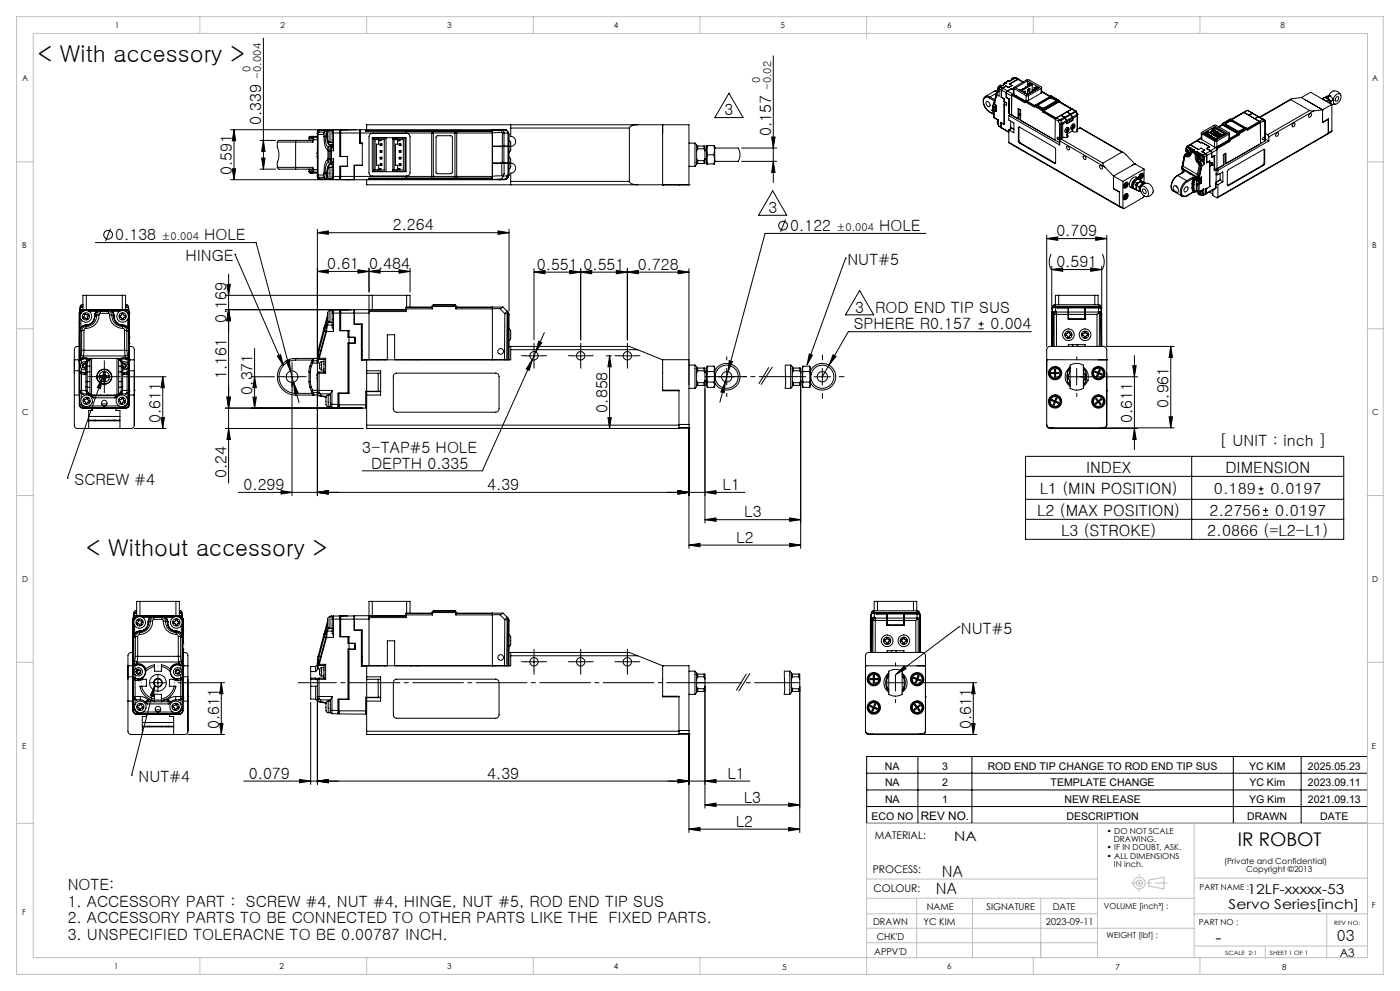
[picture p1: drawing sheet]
<svg xmlns="http://www.w3.org/2000/svg" width="420mm" height="297mm" viewBox="0 0 420 297" stroke-linecap="round" stroke-linejoin="round" font-family="sans-serif">
<defs><g id="words">
<g font-size="7">
<text x="11.3" y="18.7">&lt; With accessory &gt;</text>
<text x="25.8" y="166.6">&lt; Without accessory &gt;</text>
</g>
<text font-size="5.6" x="371.3" y="253.5">IR ROBOT</text>
<g font-size="4.7">
<text x="217.4" y="34.5">3</text>
<text x="78.4" y="37.4" transform="rotate(-90 78.4 37.4)">0.339</text>
<text x="231.4" y="40.9" transform="rotate(-90 231.4 40.9)">0.157</text>
<text x="69.5" y="52.5" transform="rotate(-90 69.5 52.5)">0.591</text>
<text x="230.5" y="63.8">3</text>
<text x="117.8" y="69.1">2.264</text>
<text x="237.1" y="69.3">0.122</text>
<text x="263.8" y="69.3">HOLE</text>
<text x="316.9" y="70.8">0.709</text>
<text x="34.6" y="72">0.138</text>
<text x="61.3" y="72">HOLE</text>
<text x="55.6" y="78.3">HINGE</text>
<text x="98.2" y="80.7">0.61</text>
<text x="110.7" y="80.7">0.484</text>
<text x="161.1" y="80.9">0.551</text>
<text x="175.1" y="80.9">0.551</text>
<text x="191.3" y="80.9">0.728</text>
<text x="254.2" y="79.5">NUT#5</text>
<text x="316.9" y="80.1">0.591</text>
<text x="256.6" y="93.7">3</text>
<text x="262.6" y="93.7">ROD END TIP SUS</text>
<text x="68" y="96.8" transform="rotate(-90 68 96.8)">0.169</text>
<text x="256.1" y="98.7">SPHERE R0.157</text>
<text x="297.2" y="98.7">0.004</text>
<text x="68" y="113.7" transform="rotate(-90 68 113.7)">1.161</text>
<text x="75.8" y="118.3" transform="rotate(-90 75.8 118.3)">0.371</text>
<text x="182.2" y="123.6" transform="rotate(-90 182.2 123.6)">0.858</text>
<text x="350.6" y="122.1" transform="rotate(-90 350.6 122.1)">0.961</text>
<text x="48.2" y="126.8" transform="rotate(-90 48.2 126.8)">0.611</text>
<text x="339.7" y="126.8" transform="rotate(-90 339.7 126.8)">0.611</text>
<text x="108.7" y="135.8">3-TAP#5 HOLE</text>
<text x="365.8" y="133.6">[ UNIT : inch ]</text>
<text x="68" y="143.2" transform="rotate(-90 68 143.2)">0.24</text>
<text x="111.3" y="140.4">DEPTH 0.335</text>
<text x="325.8" y="141.7">INDEX</text>
<text x="367.6" y="141.7">DIMENSION</text>
<text x="22.4" y="145.4">SCREW #4</text>
<text x="73.1" y="146.9">0.299</text>
<text x="146.2" y="146.9">4.39</text>
<text x="216.8" y="146.9">L1</text>
<text x="311.9" y="148.2">L1 (MIN POSITION)</text>
<text x="364.2" y="148.2">0.189</text>
<text x="381.2" y="148.2">0.0197</text>
<text x="223.3" y="155.1">L3</text>
<text x="311.2" y="154.6">L2 (MAX POSITION)</text>
<text x="362.8" y="154.6">2.2756</text>
<text x="382.5" y="154.6">0.0197</text>
<text x="318.3" y="160.6">L3 (STROKE)</text>
<text x="362.2" y="160.6">2.0866 (=L2-L1)</text>
<text x="220.9" y="162.7">L2</text>
<text x="288.3" y="190">NUT#5</text>
<text x="65.8" y="218.5" transform="rotate(-90 65.8 218.5)">0.611</text>
<text x="291.4" y="218.5" transform="rotate(-90 291.4 218.5)">0.611</text>
<text x="74.7" y="233.4">0.079</text>
<text x="146.2" y="233.4">4.39</text>
<text x="218.2" y="233.4">L1</text>
<text x="41.6" y="234.4">NUT#4</text>
<text x="223.1" y="240.5">L3</text>
<text x="220.7" y="247.8">L2</text>
<text x="282.6" y="262.7">NA</text>
<text x="20.3" y="266.8">NOTE:</text>
<text x="280.8" y="268">NA</text>
<text x="20.3" y="271.8">1. ACCESSORY PART : SCREW #4, NUT #4, HINGE, NUT #5, ROD END TIP SUS</text>
<text x="20.3" y="276.8">2. ACCESSORY PARTS TO BE CONNECTED TO OTHER PARTS LIKE THE FIXED PARTS.</text>
<text x="20.3" y="281.8">3. UNSPECIFIED TOLERACNE TO BE 0.00787 INCH.</text>
<text x="364.7" y="282.6">-</text>
<text x="401.1" y="282.1">03</text>
</g>
<g font-size="4.1">
<text x="286.3" y="252.1">NA</text>
<text x="374.3" y="267.9">12LF-xxxxx-53</text>
<text x="368.6" y="272.5">Servo Series[inch]</text>
</g>
<g font-size="3.5">
<text x="276.2" y="245.8">REV NO.</text>
<text x="401.9" y="286.9">A3</text>
</g>
<g font-size="3.3">
<text x="75.1" y="21.5" transform="rotate(-90 75.1 21.5)">0</text>
<text x="78.4" y="23.6" transform="rotate(-90 78.4 23.6)">-0.004</text>
<text x="228.1" y="25" transform="rotate(-90 228.1 25)">0</text>
<text x="231.4" y="27" transform="rotate(-90 231.4 27)">-0.02</text>
<text x="250.9" y="69.3">±0.004</text>
<text x="48.4" y="72">±0.004</text>
</g>
<g font-size="3.2">
<text x="265.5" y="230.6">NA</text>
<text x="282.6" y="230.6">3</text>
<text x="296.3" y="230.6">ROD END TIP CHANGE TO ROD END TIP SUS</text>
<text x="374.7" y="230.6">YC KIM</text>
<text x="392.4" y="230.6">2025.05.23</text>
<text x="265.5" y="235.6">NA</text>
<text x="282.6" y="235.6">2</text>
<text x="315.2" y="235.6">TEMPLATE CHANGE</text>
<text x="374.8" y="235.6">YC Kim</text>
<text x="392.4" y="235.6">2023.09.11</text>
<text x="261.4" y="245.6">ECO NO</text>
<text x="265.5" y="240.6">NA</text>
<text x="282.6" y="240.6">1</text>
<text x="319.3" y="240.6">NEW RELEASE</text>
<text x="319.9" y="245.6">DESCRIPTION</text>
<text x="374.2" y="245.6">DRAWN</text>
<text x="374.7" y="240.6">YG Kim</text>
<text x="392.4" y="240.6">2021.09.13</text>
<text x="396.1" y="245.6">DATE</text>
<text x="262.5" y="251.3">MATERIAL:</text>
<text x="261.8" y="261.5">PROCESS:</text>
<text x="262" y="267.3">COLOUR:</text>
</g>
<g font-size="2.8">
<text x="278" y="272.6">NAME</text>
<text x="295.9" y="272.6">SIGNATURE</text>
<text x="315.8" y="272.6">DATE</text>
<text x="261.9" y="277.1">DRAWN</text>
<text x="263" y="281.8">CHK'D</text>
<text x="277" y="277.1">YC KIM</text>
<text x="313.8" y="277.2">2023-09-11</text>
<text x="262.3" y="286.2">APPV'D</text>
</g>
<g font-size="2.5">
<text x="34.6" y="8.4">1</text>
<text x="84.2" y="8.4">2</text>
<text x="134.2" y="8.4">3</text>
<text x="184.2" y="8.4">4</text>
<text x="234.2" y="8.4">5</text>
<text x="284.2" y="8.4">6</text>
<text x="334.2" y="8.4">7</text>
<text x="384.2" y="8.4">8</text>
<text x="6.7" y="24.4">A</text>
<text x="411.7" y="24.4">A</text>
<text x="6.7" y="74.4">B</text>
<text x="411.7" y="74.4">B</text>
<text x="6.7" y="124.4">C</text>
<text x="411.7" y="124.4">C</text>
<text x="6.7" y="174.4">D</text>
<text x="411.7" y="174.4">D</text>
<text x="6.7" y="224.4">E</text>
<text x="411.6" y="224.5">E</text>
<text x="332.1" y="249.9">• DO NOT SCALE</text>
<text x="332.1" y="254.8">• IF IN DOUBT, ASK.</text>
<text x="332.1" y="257.3">• ALL DIMENSIONS</text>
<text x="334.1" y="252.4">DRAWING.</text>
<text x="334.1" y="259.8">IN inch.</text>
<text x="367.2" y="259">(Private and Confidential)</text>
<text x="373.8" y="261.5">Copyright ©2013</text>
<text x="359.9" y="266.7">PART NAME :</text>
<text x="6.7" y="274.4">F</text>
<text x="331.1" y="272.4">VOLUME [inch³] :</text>
<text x="411.6" y="272.2">F</text>
<text x="332" y="281.1">WEIGHT [lbf] :</text>
<text x="359.6" y="277.3">PART NO :</text>
<text x="34.3" y="290.5">1</text>
<text x="83.9" y="290.5">2</text>
<text x="134.2" y="290.4">3</text>
<text x="184.2" y="290.4">4</text>
<text x="234.6" y="290.6">5</text>
<text x="284.2" y="290.4">6</text>
<text x="334.6" y="290.6">7</text>
<text x="384.6" y="290.6">8</text>
</g>
<g font-size="1.7">
<text x="400.3" y="277.2">REV NO:</text>
<text x="367.6" y="286.2">SCALE 2:1</text>
<text x="380.9" y="286.2">SHEET 1 OF 1</text>
</g>
</g></defs>
<g fill="none" stroke="#000" stroke-width=".3">
<path d="M79 11.4v39.3M232 16.8v37.9M69.2 38.9h37.9M70.2 38.9l.5 3.3h-1zM70.2 38.9v15M95.2 39.5v13.7M95.3 39.5h-.1M95.5 39.2l-.3 .8 .3-.6M95.5 39.4l.2 .2M95.5 39.2h.1M95.5 39.2v.2M95.6 39.1l-.1 .1"/>
<path d="M95.7 39l-.3 .2M95.7 39.6l-.3 .7M95.7 39l-.5 .5M95.7 39h.1M95.7 39.6h1.6M95.8 39l-.3 .2M95.8 39l-.2 .1M97.3 39.6l.2 1.3M97.3 39.6l-.3 .7M97.8 39.1l.2 1.8M97.8 39.1l-.5 .5M97.8 39.1h-2.2"/>
<path d="M98 39l.2 1.9M98 39l-.2 .1M98 39h-2.2M99 39.1l-.6 .5a3.7 3.7 0 0 0 .3 3h.3M99 39.1h.7v.3M99 39.1v3.5M99.6 39h.1M99.7 39.9v4.2l.3 1.1M99.7 39.4l.3-.5v6.3M99.7 39.4v.5M99.7 39.9h2.5M101.9 38.9v8h2.3"/>
<path d="M101.9 38.9h2.3M101.9 39.4h.3M101.9 38.9l-3.9 .1M102.2 39.9h5.7M102.2 39.9v7M107.9 38.9l-5.7 .1v.9M107.9 38.9v1M107.9 39.9h13.9M107.9 39.9v3.1h.8M107.9 38.9h.2M109.7 38.9v.5h19.8M109.7 39.1l20.1 .1"/>
<path d="M110 38.9v-1.5h96.7v18M121.8 39.2v.8M121.8 39.1v.1M122 40h-10.3a1.02 1.02 0 0 0-1 1v10.8a.96 .96 0 0 0 1 1h10.3M122 40a1.09 1.09 0 0 1 1 1v10.8a1.02 1.02 0 0 1-1 1M129.5 39.4v13.9M129.7 39.2h.2M129.7 39.2l-.2 .2M129.9 39.2l.1 .2M129.9 39.2h6.7M130 39.4v13.9M130 39.4h6.5"/>
<path d="M136.5 39.4v13.9M136.6 39.2l-.1 .2M136.6 39.2h.2M136.8 39.2l.2 .2M136.8 39.2h.1M136.8 39.2h10.9M137 39.4v13.9M137 39.4h10.7M147.7 39.4v.5M147.7 38.9h-39.6v4M147.7 39h2.8M147.7 39v.9"/>
<path d="M147.7 38.9v.1M147.7 39.4h.1M147.7 39.9v13M147.7 39.9l-25.7 .1M147.7 38.9h3.9M148.1 38.9h3.5zM150.5 39h.4M150.5 39.6l.2 .3M150.5 39v.6M150.5 39.6l-2.8 .3M150.7 39.9h.5M150.7 39.9v9"/>
<path d="M150.9 39l.3 .9M150.9 39h.9M151.2 39.9h1.2M151.2 39.9v12.2M151.6 38.9h.1M151.6 38.9l.2 .1M151.7 38.9l.1 .1M151.8 39l.6 .5M151.8 39h.1M152.4 39.5v.4M152.4 39.5l.2 .4M152.4 39.9h.2"/>
<path d="M152.4 39.9v12.6M152.6 39.9l.1 12.6M153.2 37.4v1M153.2 38.4v2.5a1.5 1.5 0 0 1 1.5 1.5 1.5 1.5 0 0 1-1.5 1.5M153.2 38.4h35.6M188.8 38.4v16M191.3 37.4a2.38 2.38 0 0 0-2.5 1M198.8 37.4v18M218.7 27.9l4.2 7.3h-8.4zM295.6 28.9a2.53 2.53 0 0 0 .1 3.6l1.1 .9M295.9 30.4a.92 .92 0 0 1 1 .6 .92 .92 0 0 1-.2 1 1.13 1.13 0 0 1-.8-1.6zM296.8 29.4a1.14 1.14 0 0 0-1.5 0 1.14 1.14 0 0 0-.2 1.4 4 4 0 0 0 1.7 2.6"/>
<path d="M296.8 29.4l1.5 .9M296.8 33.4l1.3 .8M296.9 33.6l1.2 .7M297 29.1l-.2 .3M297 29.1l1.5 .8M297.9 31.9v1.3M297.9 33.2l.1 .6M298 31.2l-.1 .7M298 31.2v.2M298 33.8l.1 .5M298 33.8h.1M298 31.4l-.1 .5"/>
<path d="M298 33.8l.1 .4M298.1 34.3v.1M298.1 35l.2 .4M298.1 30.8v.1M298.1 30.9l.1 .1M298.1 32.9l.1 .1M298.1 35l.1 .1M298.1 30.9l-.1 .3M298.1 32.9v2.1M298.2 31.1l.1 .2M298.2 31.1v.1M298.2 31.1h.1"/>
<path d="M298.2 31l-.2 .4M298.2 31h.1M298.2 35.1l.1 .3M298.2 35.1l1.3 .8v1.7M298.2 33v2.1M298.2 33l.7 .4M298.2 30.8v.2M298.2 31.2v.1M298.2 31.3l.6 .3M298.2 31.2l.7 .4M298.3 30.7l-.2 .2M298.3 27.4l-2.7 1.5 .5-.1 .9 .3"/>
<path d="M298.3 27.4h1.1M298.3 30.7h.1M298.3 30.7l-.1 .4M298.3 32.8l-.2 .1M298.3 32.8l-.1 .2M298.3 32.8h.1M298.3 35.4l1.2 .8a.86 .86 0 0 0-.1 1.1M298.4 30.2l-.1 .5M298.4 32.8l.4 .3M298.7 32.5l.1 .1M298.7 31.5v.1M298.7 32.5v.1"/>
<path d="M298.7 31.6a.76 .76 0 0 0 0 1.1M298.7 32.6l-.4 .2M298.7 32.7l-.3 .1M298.7 32.7h.1M298.8 32.2v.3M298.8 31.6l.1 1.8M298.8 31.6l-.2 .5 .1 .4M298.9 31.6h-.1M298.9 31.6v1.8M298.9 28.3l.1 .1M298.9 28v.3M298.9 28.3l-.7 2.8"/>
<path d="M299 28l-.6 2.2M299 28.4l-.8 2.8M299 28h-.1M299 27.9l-2 1.2M299.4 27.3l-1.1 .1M299.4 37.3l.1 .1M299.5 36.1a.83 .83 0 0 0 0 1.2M299.5 27.3l-.6 .7M299.5 27.3h.1M299.5 36.7v.6M299.5 37.6l.8 .6M299.5 37.6l.7 .4"/>
<path d="M299.6 27.1l.1 .1M299.6 27.3l-.6 1.1M299.6 27.3l-.7 1M299.6 27.3h-.1M299.7 27.2l-.3 .1M299.7 26.5v.7M299.7 27.2l-.1 .1M300 26l-.3 .6 .7 .3M300 26l-.3 .3v2.5l-.7-.4M300 26l.7 .4M300.2 38l.2 .3M300.3 38v.1"/>
<path d="M300.3 38.1l2.3 1.6M300.3 36.7h.1M300.3 38.1l2.3 1.4M300.3 36.7v1.4M300.4 26.9v2.2M300.4 29.1l.8 .5M300.5 25.6h-.1a.92 .92 0 0 0-.9 .5 .92 .92 0 0 0 .1 1M300.5 27l1.4 .8M300.5 25.6a1.01 1.01 0 0 0-.9 1.5M300.5 25.6l.1 .1M300.5 29.1h-.1M300.5 29.1l.8 .6v.8l.7 .4"/>
<path d="M300.5 27v2.1M300.6 25.7l-.6 .3M300.7 26.6l-.2 .2M300.7 26.4l-.3 .5M300.8 26.5l1.4 .8M300.8 26.5l-.3 .5M301.2 29.6v.8M301.2 30.4l.1 .1M301.2 37.3l-1-.6v1.3M301.2 29.6h.1M301.3 29.7v.7M301.3 30.5v6.7"/>
<path d="M301.3 30.4h-.1M301.3 30.4h.1M301.3 30.5l.6 .4M301.3 37.2h.1M301.3 37.2l-.1 .1M301.3 31.2l-.1 6.1M301.4 24.8l-.4 .6M301.6 24.8h.1M301.6 24.8l-.5 .6M301.6 24.8h-.2M301.7 24.8l-.5 .5M301.7 24.8l.2 .1-1.9 1.1"/>
<path d="M301.8 25.7l-1.1 .7M301.8 25.7l.8 .5M301.8 25.7v.2M301.8 25.9l-1 .6M301.8 25.9l.7 .3M301.9 29.2h.1M301.9 29.2l.9 .5v4.4l.7 .4M301.9 27.8v1.4M301.9 29.2l.7 .5M301.9 31.6l-.7-.5v6.2M301.9 30.9h.1M301.9 30.9v.7"/>
<path d="M301.9 31.6h.1M302.2 27.3l-.3 .6 1.6 .8M302.2 27.3l-.3 .5M302.2 27.3l5.3 3-3.3-2M302.3 24.3l-.9 .5M302.3 24.3h.1M302.4 24.3h.1M302.5 24.3h.5M302.5 24.3l-.9 .5M302.6 24.3h-.3M302.6 26.2h.1M302.6 24.2h.1"/>
<path d="M302.6 24.2h.3M302.6 24.2l-.1 .1M302.6 29.7h.1M302.6 29.7v4.3M302.6 34.6v1.4l1.6 .9v2.9l-1.6-.9M302.6 38.9v3.7M302.6 34.6l15.3 8.9v-1.3M302.6 34l.6 .4M302.7 32.9h.1M302.8 32.9v.5M302.8 34h-.2M303.1 38.7v-.6l1.1 .6"/>
<path d="M303.2 34.3l-.6 .3M303.2 34.3l13.3 7.7M303.2 36.3v2.3M303.2 34.4h.1M303.3 38.2v.4M303.4 34.5h.1M303.4 26.6h.1M303.4 26.6l-1.2 .7M303.4 26.6l.6 .3M303.5 34.5l1.9 1.1M303.5 28.7v5.8M303.5 28.5l3.9 2.3v-.3"/>
<path d="M303.5 28.5v6M303.6 38.4l-1 .5M303.6 38.4l.6 .4M303.6 38.4h.1M303.6 25.6l-1 .6M303.6 25.6h.1M303.6 28.3l-.1 .4M303.6 28.3l-.1 .2M303.6 25.6l-1.1 .6M303.6 28.3l3.8 2.2M304 26.4v1.7l.2 .2M304.2 26.6v1.7"/>
<path d="M304.2 26.6l3.6 2.1M304.3 23.4a.85 .85 0 0 0-1.1 .8M304.3 23.4a.87 .87 0 0 0-.9 .7M304.3 23.4l.2 .1M304.4 23.5l-.6 .3M304.6 23.4l.9 .3M304.6 23.4l-1.8 1-.3-.1M304.6 23.4l.7 .3M305.3 23.7l.3 .1M305.3 23.7l-2.5 1.4 .8 .5M305.4 23.8l1.6 .7M305.4 23.8l1.4 .8"/>
<path d="M305.4 35.6v-3.1l.8 .4v3.2M305.4 23.8l-2.5 1.4M305.5 38.3l.4-.2 10.6 6.2 .2 .3v4.3l-.4 .1M305.5 38.3v4M305.6 26.9h.3M305.7 38.2v4M305.7 38.2l-.2 .1M305.7 34.5h.5M305.7 38.1v.1M305.7 32.7v2.7l-.3 .2M305.7 34.2l.2 .1M305.8 26.9h.1"/>
<path d="M305.9 34.3v.2M305.9 26.9v.1M306.1 27.1l.1 .1M306.1 27.1v.1M306.2 34.4l-.2 .1M306.2 34l-.3 .3M306.3 26.9l.1 .2M306.3 26.9v.2M306.3 26.9l-.2 .2M306.8 26.7h.1M306.8 26.7v.1M307 27.7l.6-.4v.7"/>
<path d="M307 26.6v.1M307 27.6v.1M307 26.6l-.2 .1M307.1 26.5l-.1 .1M307.1 26.5v.1M307.2 27.5v.3M307.4 27.4v.5M307.4 30.5l2.9 1.6v-.3M307.6 30.2l-.2 .3M307.6 30.2l2.7 1.6M307.6 26.3v.1M307.6 26.3h.1"/>
<path d="M307.6 28l.3 .1M307.7 26.1h.1M307.7 26.1l.1 .1M307.7 26.1v.2M307.7 26.1l-.1 .2M307.8 30.1h.1M307.8 28.1h.1M307.8 30.1l2.6 1.5M307.8 30.1l-.2 .1M307.8 30.1h.7M307.8 28.7h.7M307.8 28.7v1.4"/>
<path d="M307.9 28.1v.1M308.3 24.2l3.5 2.1-3.6 2M308.3 24.2l-3.6 2.1 3.5 2M308.3 24.2l-.1 1.8M308.3 27.1l.1 .1M308.4 28.1l-.1 .2M308.4 28.1v.1M308.4 28.1l-.2 .2M308.4 25.7l-.1 .2M308.4 25.7h.1M308.4 25.7l.1 .1M308.4 25.7v.2"/>
<path d="M308.4 26.8v.4M308.5 28.7v1.4M308.6 25.2l-.4-.1 .4 .2M308.6 25l.3 .2M308.6 25l.2-.1 .9 .5M308.6 25v.8M308.8 26.8l-.2-.1-.2 .5M308.8 27.3l-.5 .3M308.8 26.6v1.3M308.8 27.9l-.4 .2M308.9 27.9h.1M308.9 25.2v.4"/>
<path d="M308.9 27.9h-.1M308.9 25.1l.4 .3-3.1 1.8M308.9 25.1v.1M308.9 25.1v.5M309 27.7h.1M309 27.7l-.1 .2M309 27.9v-1.4l-.7 .4v1.2M309.1 27.7v.1M309.7 25.4l.1 1.9M309.7 25.4l-3.3 1.9M309.7 27.2l.2 .1M309.7 27.3l.1 .1"/>
<path d="M309.7 27.3v.1M309.7 27.3l-.1 .2M310.2 26.3v.9l-.5-.4M310.2 26.3l.4 .1M310.2 26.3h.4M310.3 27.1v.1M310.3 27.1h.1M310.3 31.8v.2M310.3 31.8l2.4 1.4M310.4 26.9h.1M310.4 26.9l-.1 .2M310.4 26.9v.2"/>
<path d="M310.5 31.6l-.2 .2M310.5 31.6l2.3 1.3M310.5 26.9h-.1M310.5 26.9l.1 .1M310.6 31.5l-.1 .1M310.6 31.5l-.3 .3M310.6 31.5l2.3 1.3M310.7 26.1l.2 .3M310.7 26.1l.1-.1 .7 .5M310.7 26.1l-.1 .8M310.9 26.4v.4M310.9 26.3l.5 .2"/>
<path d="M310.9 26.3v.1M310.9 26.3v.5M311.4 31.5h-.1M311.4 31.4v.1M312.3 26.5v-.4l-3.9-2.2-4.2 2.3-.2 .2 .2 .2M312.3 27.9l-3.8 2.2M312.3 26.5l-3.8 2.2M312.3 26.5v1.4M312.5 27.7l-.2 .2M312.5 27.4h.1M312.5 26.3v1.4M312.5 27.5l2.5 1.5"/>
<path d="M312.5 27.4l2.6 1.5M312.7 33.2l.1 .2M312.7 33.5l3.9 2.2M312.8 32.9l-.1 .3M312.8 33.4l-.1 .1M312.8 33.4h.1M312.9 33.3l-.1 .1M312.9 32.8l-.1 .1M312.9 33.3l3.8 2.2M312.9 32.8l.2 .3M313.1 33.2l-.2 .1M313.1 33.1l-.2 .2"/>
<path d="M313.1 33.2l3.8 2.2M315 29.2h.4M315 29.3h.4M315 29.2l-3.6 2.2M315 29.3l-3.6 2.2M315 29.2v.1M315.2 28.8l-4.6 2.7M315.2 28.8l2.3 1.4M315.4 28.8h-.2M315.4 28.8l2.3 1.3M315.4 29.2l1.4 .9M315.4 29.3l1.4 .8"/>
<path d="M315.4 29.2v.1M316.6 35.8l.8 .4M316.6 35.8l-.1 6.2M316.7 35.5v.1M316.8 30.1v.2l-3.8 2.1-1.6-.8v-.2M316.8 30.1h.1M316.8 30.1v.1M316.9 35.4l-.2 .1M316.9 35.4l-.3 .4M316.9 35.4l1.1 .5M317.4 36.2l.5 .9M317.5 30.2l-4.6 2.6"/>
<path d="M317.5 30.2l.2 .2M317.7 30.4l.2 .1M317.7 30.1l-.2 .1M317.7 30.1l.2 .4M317.7 30.5l-4.6 2.7M317.7 30.5l3.8 2.2M317.7 30.4l-4.6 2.7M317.9 30.5l3.7 2.2M317.9 30.5h-.2M317.9 30.5h.1M317.9 37.1l.3 .1M317.9 37.1l-.1 5.7"/>
<path d="M318 35.9l.4 .2M318.1 36l-.7 .2M318.1 36l.3 .1M318.1 36l.4 .8M318.2 37.2l.3 .1M318.2 37.2v4.5M318.3 34.6l1 .6M318.3 34.6h.1M318.3 34.6l.9 .5M318.5 37.3v4.2M318.5 36.8l-.6 .3M318.5 36.8l-.3 .4"/>
<path d="M318.5 36.8l.2 .1M318.7 36.9l-.2 .4M318.7 36.9l.1 .3M318.8 37.2l-.3 .1M318.8 37.2v4.1M319.2 35.1h.1M319.2 35.1l.1 .1M319.3 35.2l.2 .2M319.3 35.2l-1.3 .7M319.5 35.4l.5 .7M319.5 35.4l-1.1 .7M319.9 36.2l.1 .3"/>
<path d="M319.9 39.2l.2 .1M319.9 39.2l.1 .1M319.9 36.2l-1.2 .7M320 36.1l.1 .4M320 38.8l.3-.2a.48 .48 0 0 1 .2 .6 .48 .48 0 0 1-.6 .2zM320 39.3l.3 .1M320 37h.1M320 36.5l-1.2 .7M320.1 39.3h.1M320.1 33.5h.1M320.1 36.5v.5M320.1 39.1v.2"/>
<path d="M320.1 39.1l.2 .2M320.1 39.3l.2 .1M320.1 33.5l1 .6M320.1 38.8l-.2 .4M320.1 38.8h.2M320.2 38.8l.2 .1M320.2 38.9l-.1 .2M320.2 38.9l.2 .1M320.2 38.7l.1 .1M320.3 38.8l.2 .2M320.3 38.8h.1M320.3 39.3v.1"/>
<path d="M320.3 38.8l-.1 .1M320.4 38.2a.93 .93 0 0 1 .2 1 .93 .93 0 0 1-1 .5M320.4 39l-.1 .3M320.5 39h-.1M320.6 38.3a.87 .87 0 0 0-1 .4 .87 .87 0 0 0 .1 1.1h.2M320.9 35.8l.1 .1M321 35.8l-.2 .1M321.1 34.2l.2 .2M321.1 34.2l-1.8 1M321.1 34.2l-1.1-.7-1.7 1.1M321.1 34.1l.2 .3M321.3 34.4l-1.8 1"/>
<path d="M321.3 34.4l.4 .7M321.5 32.7l1 .6M321.5 32.7l1.2 .6M321.5 32.7l-4.6 2.7M321.5 32.7l-1.4 .8M321.6 32.7h-.1M321.7 38.1l.2 .1M321.7 38.1l.1 .2M321.7 38.2l.1 .1M321.7 35.1l.1 .4M321.7 35.1l-1.7 1M321.8 36v.1"/>
<path d="M321.8 37.8l.3-.2a.48 .48 0 0 1 .2 .6 .48 .48 0 0 1-.7 .2zM321.8 38.3h.3M321.8 35.5l-1.7 1M321.8 35.5v.6M321.8 36l-1.7 1M321.8 38.2h.1M321.8 39.4v-.2l-1.8 1v1M321.8 36.1l-1.8 1v-.6M321.9 38.1v.1M321.9 38.1l.2 .1M321.9 38.2l.2 .1M322 37.9l-.1 .2"/>
<path d="M322 37.9l.2 .1M322.1 37.8l.2 .2M322.1 37.8l-.4 .3M322.1 37.8h.1M322.1 38.2v.1M322.1 37.8l-.1 .1M322.1 37.8l-.2-.1 .4 .3M322.2 37.2a.92 .92 0 0 1 .2 1 .92 .92 0 0 1-1 .5M322.2 38l-.1 .2M322.3 38h-.1M322.4 37.3a.89 .89 0 0 0-1 .4 .89 .89 0 0 0 .1 1h.1M322.5 33.3l.2 .2"/>
<path d="M322.5 33.3h.1M322.5 33.3h.2M322.5 33.3l-1.4 .8M322.7 33.3h.1M322.7 33.5l-1.4 .9M322.7 33.5l.4 .8M322.8 33.3l.1 .1M322.9 33.4l-.2 .1M322.9 33.4l.3 .6M323.1 34.7v4.8M323.1 34.7l-1.3 .8M323.1 34.3l.1 .2"/>
<path d="M323.1 34.3l-1.4 .8M323.2 34.5l-.1 .2M323.2 34l.1 .1M323.3 34.1v.2M323.3 34.3h-.2M323.3 34.3l-.1 .2M323.3 34.3h.1M323.3 34.3v4.5M324 38.3l-.9 .6 .1 .1a.85 .85 0 0 1-.7 .7 .85 .85 0 0 1-.9-.4M324 38.3l13 7.5M324 38.3l12.6 7.3M360.4 39.9l.1 1.9"/>
<path d="M361.6 39.9l.9-.5 3.3 1.9M361.6 39.9l.2 .1M361.6 39.9v.4M361.9 39.9h.3M361.9 39.9l-.1 .1M361.9 39.9l.1 .6M362.2 39.9v.8M362.5 39.6l3.1 1.8M362.5 39.6l-.4 .3h.1M362.5 39.6v1.2M363.2 39.4v.4M363.2 39.4l.2 .1"/>
<path d="M363.4 39.5v.4M363.6 39.2l.1 .1M363.6 39.2l-.4 .2M363.6 38.7l.2 .1M363.6 38.7l.9-.5 3.3 2M363.6 38.7v.5M363.7 39.3l-.3 .2M363.8 38.8l-.1 .5M364 38.8h-.2M364 38.8v1.5M364.2 38.7l-.2 .1M364.2 38.7l-.1 1.7"/>
<path d="M364.5 38.4l3.1 1.9M364.5 38.4l-.4 .3h.1M364.5 38.4v2.2l.2 .1M364.6 37.9v.4M364.6 37.9l-3.6 2 3.6 2.1M364.6 37.9l3.6 2.1-3.6 2M364.6 39.2h.1M364.7 39.2l-.2 .2h.3M364.7 39.2v1.5M364.7 39.2l.1 .2M364.8 39.4v1.2l-.1 .1M365.2 39.5v1.5l.2 .1"/>
<path d="M365.3 39.6h.1M365.3 39.6l-.3-.2v1M365.3 39.6l-.1 .2h.3M365.4 39.6v1.5M365.4 39.6h.1M365.4 39.6l.1 .2M365.5 39.8l.2 .1v.9M365.5 39.8v1.2l-.1 .1M366.6 37.4h.1M366.6 37.4l.2 .1M366.6 37.4l-1 .6M366.8 37.4h-.2"/>
<path d="M366.8 37.5l4.6 2.6M366.8 37.4l4.6 2.6M366.8 37.5l-1.1 .6M366.8 37l-.2 .4M366.8 37l.2 .1M367 37.1l4.6 2.6M367 37.1l-.2 .3M367.7 37v.2l3.8 2.1 1.6-.8v-.2M367.7 37v.1M367.7 37h.1M369.1 36.2h.4M369.1 36.3h.4"/>
<path d="M369.1 35.7l-2.4 1.3M369.1 36.2l-1.4 .8M369.1 36.3l-1.4 .7M369.1 35.7h.1M369.1 36.2v.1M369.1 35.7h.2M369.1 35.7l-2.3 1.3M369.3 35.7l-2.3 1.4M369.3 35.7l4.6 2.7M369.5 36.2l3.6 2.1M369.5 36.3l3.6 2.1M369.5 36.2v.1"/>
<path d="M371.6 39.7l.1 .2M371.6 39.7l-.2 .3M371.7 39.9l.1 .2M373 33.7l-3.6 2.1M373 33.7h.1M373.1 33.7h.1M373.1 38.4h.1M373.1 38.3v.1M373.2 33.7l-.3 .1M373.2 33.7l4.6 2.7M373.2 33.7l1.4 .8 1.1-.6M373.2 33.7l-3.7 2.2"/>
<path d="M373.9 38.4l.1 .1M373.9 38.4l.3 .3M373.9 38.4l-2.3 1.3M374 33.2h.5M374 33.2l-1 .5M374 38.5l.2 .2M374 38.5l-2.3 1.4M374.1 33.1l-.9 .6M374.1 33.1h.2M374.1 33.1l-.1 .1M374.2 38.7v.2M374.2 38.7l-2.4 1.4"/>
<path d="M374.3 33.1l.2 .1M374.3 33.1l1.4 .8M374.5 33.2l1.2 .7M375.7 34l1.9 1M375.7 34l-1.1 .6 1.8 1 .9-.5M375.7 34l1.8 1M377.3 35.1h.1M377.4 35l-1 .6 1.4 .8M377.4 35l1.3 .8M377.5 35l-.2 .1M377.6 35h-.1M377.6 35h.1"/>
<path d="M377.7 35h-.3M377.7 35l1.1 .7M377.8 36.4l.3 .4M377.8 36.4l-3.7 2.2M378 36.5l-3.8 2.2M378 36.6l.1 .2M378.1 36.8l-3.9 2.2v-.3M378.1 36.8l.1 6.2M378.7 35.8l-.9 .6M378.8 35.7l-.1 .1M378.8 35.7h.1M378.9 35.7v.6"/>
<path d="M378.9 36.3l-.8 .5M378.9 36.3l.5 .3M378.9 35.7l.4 .3M379.3 36l.1 .6M379.3 36l.3 .4M379.4 36.6v5.7M379.6 39.4v.3M379.6 36.4l-.2 .2M379.6 36.4l-.2 5.9M383 39.9l.3-.1a.55 .55 0 0 1 .2 .7 .55 .55 0 0 1-.8 .2zM387.2 29.7l-9.3 5.4M387.2 29.9l5.7 3.2"/>
<path d="M387.2 29.9l-9.2 5.3M388 37l.3-.1a.57 .57 0 0 1 .1 .7 .57 .57 0 0 1-.7 .2zM390.4 29.2l-2.9 .4-.3 .3M390.4 29.2l6.4 3.7M390.4 29.2l2.8-1.5 6.4 3.6M391.3 29.8l5.5 3.1M392.8 34.3l.4-.3a.57 .57 0 0 1 .1 .8 .57 .57 0 0 1-.7 .2zM392.9 33.1l1.2 .1M392.9 33.1l-12.6 7.3M394.1 33.2l-13.5 7.8M396.6 29.6l.8 .5M396.6 29.6h.1"/>
<path d="M396.6 29.6l.8-.4 1.1 .5M396.7 29.6v.1M396.8 36.7h.1M396.8 32.9h.1M396.8 32.9l-2.7 .3M396.8 32.9v3.8l1.7-1M396.8 36.7l1.7-1v4.2M397 29.8l.6 .4M397.8 29.3a1.61 1.61 0 0 1 1.3 1.8M397.8 30.3h.1M397.9 30.3l.1 .1M398.3 29.1l1 1.2"/>
<path d="M398.3 29.1l-.9 .1M398.5 35.7h.1M398.5 39.9l-33.2 19.4M398.5 29.7l.5 .9M398.5 39.9l-33.1 19.2M398.5 29.7l.1 .2M398.6 29.9l.3 .5M398.6 29.9l-.7 .4M398.9 30.4l-.4 .3M398.9 30.4l.1 .2M399 30.6v.4M399.1 28.7l.9 1.2"/>
<path d="M399.1 28.7l-1 .1-1.4 .8M399.1 28.7l-.8 .4M399.3 30.3v.8M399.6 39.2l-1.1 .8M399.6 31.3l-2.8 1.6M399.6 31.3v7.9M399.6 39.2l-1.1 .7M399.9 29.8a1.67 1.67 0 0 1 2.2-1.5 2.06 2.06 0 0 1-1.9 2.8l-.2-.1M400 31.2h.6M400 29.9v1.3M400 29.9l-.7 .4M400 31.2l-.4 .3"/>
<path d="M401 29a.47 .47 0 0 1 .7 .2 .47 .47 0 0 1-.2 .6 .54 .54 0 0 1-.8 .5 .54 .54 0 0 1 .1-1zM402.2 28.5a1.89 1.89 0 0 0-1.9-1.3 1.89 1.89 0 0 0-1.7 1.5M69.2 53.9h78.5M69.7 50.6h1l-.5 3.3zM78 42.1h4.7M78 50.7h4.7M78.5 47.4h1l-.5 3.3zM79 42.1l.5 3.3h-1zM83.2 50.2l.5 .5h5M83.2 42.6h5.5M83.2 50.2h5.5M83.2 42.6v1.5"/>
<path d="M83.2 48.6v1.6M83.2 44.1a5.7 5.7 0 0 1 0 4.5M88.7 42.1h-5.1l-.4 .5M88.7 42.1v.5M88.7 50.2v.5M88.7 42.1h5l.1 .5M88.7 42.6h5.1M88.7 50.2h5.1M88.7 42.6v7.6M92.7 41.3h.3M92.7 51.5h.3M92.7 51.5l.2 .3 .5 .1"/>
<path d="M92.7 41.3v.8M92.7 50.7v.8M93 51.5l.4 .4M93 41.3v.8M93 50.7v.8M93 41.3h.4M93 51.5h.4M93.4 41.3l.2 .1M93.4 51.5l.4 .4 .1-.3M93.4 40.9l-.4 .4M93.4 40.9l-.6 .1-.1 .3M93.4 40.9h1.8"/>
<path d="M93.4 51.9h1.8M93.6 51.3l.3 .3M93.6 51.3l-.2 .2M93.6 41.4l.2 .9M93.7 51.9h.1M93.8 40.9l-.4 .4M93.8 40.9h.1M93.8 40.9l.1 .3M93.8 50.4l.4 .5M93.8 50.2l-.1 .5h-5M93.8 42.3v.3M93.8 50.2v.2"/>
<path d="M93.8 50.4l-.2 .9M93.9 41.2l-.3 .2M93.9 41.2l.3 .7M93.9 41.2h1.3M93.9 51.6h1.3M94.2 41.9l-.4 .4M94.2 41.9h1M94.2 50.9h1M94.2 50.9l-.3 .7M95.2 40.1l.2 .2M95.2 52.8l.3 .7M95.2 53.2l.5 .5"/>
<path d="M95.2 52.7l.3 .7M95.2 53.2h.1M95.2 45.3v.8M95.2 46.7v.7M95.4 53.5l.3 .2M95.4 52.5l.3 .7M95.4 52.5l-.2 .1M95.4 52.5h1.6M95.4 40.3v12.2M95.4 40.3h1.6M95.5 53.6h.1M95.5 53.5v.1"/>
<path d="M95.5 53.6l.3 .1M95.5 53.4v.2M95.6 53.6l.2 .1M95.6 53.6l2.2 .1M95.7 53.2l-.2 .2M95.7 53.7h.1M95.7 53.2h1.6M95.8 53.7l4.2 .1M97 40.3l.2 .6M97 52.5l.3 .7M97.2 51.9l-.2 .6M97.2 40.9l.2 2.6 .5 1 .4 .3"/>
<path d="M97.2 51.9h.3M97.2 40.9h.3M97.3 53.2l.5 .5M97.5 40.9a3.4 3.4 0 0 0 1 3.2M97.5 51.9l-.2 1.3M97.5 40.9h.5M97.5 51.9h.5M98 40.9l.4 2.2 .7 .5M98 40.9h.2M98 51.9h.2M98 51.9l-.2 1.8M98.2 40.9a2.53 2.53 0 0 0 1 2.6h.5"/>
<path d="M98.2 51.9a2 2 0 0 1-.3 1.9l-.1-.1M98.2 40.9h.2M98.2 51.9h.2M98.3 48l.2 .7M98.3 44.8l.1 .4M98.3 48h-.2a3.9 3.9 0 0 0-.9 3.2v.7M98.4 51.9v1.3l.6 .4M98.4 47.6l-.1 .4M98.4 47.6h.3M98.4 45.2h.3M98.4 45.2v2.4M98.5 44.1l.2 1.1"/>
<path d="M98.5 44.1l-.2 .7M98.5 48.7a3.3 3.3 0 0 0-1 3.2M98.5 48.7l.6 .5M98.7 47.6l-.2 1.1M98.7 45.2h.5M98.7 47.6h.5M98.7 45.2v2.4M99 50.1l-.6 .4v1.4M99 50.1v3.5M99 42.6h.7M99 50.1h.7M99.1 43.6l.1 1.6"/>
<path d="M99.1 49.2l.2 .1M99.1 49.2a1.54 1.54 0 0 0-1 1.8l-.1 .9M99.1 43.4v.1M99.1 43.6l-.6 .5M99.1 49.2l.6 .1M99.2 43.5h.1M99.2 45.2h.2M99.2 47.6l-.1 1.6M99.2 47.6h.2M99.2 45.2v2.4M99.3 49.3h.1M99.3 43.5l.1 1.7"/>
<path d="M99.3 43.5h.1M99.3 43.5l-.2 .1M99.3 49.3h-.1a1.83 1.83 0 0 0-1 2v.6M99.4 47.6l-.1 1.7M99.4 45.2h.6M99.4 45.2v2.4M99.4 47.6h.6M99.6 53.8h.1M99.7 53.4v.2h-.7M99.7 52.9v.5M99.7 52.9h2.5M99.7 53.4l.3 .4"/>
<path d="M100 47.6l-.3 1.1v4.2M100 47.6v6.2M100 53.8h1.9M101.9 53.3h.3M102.2 52.9h4.1M102.2 52.9v.9h4.1M102.2 49.8v3.1M102.2 46.9h2v3h-2M104.2 49.8h-2.3v4M104.4 53.8h-2.5M106.3 52.9v.9M106.3 52.9h15.5"/>
<path d="M106.3 50.9h.1M106.3 52.9v1M107.9 41.9h.2M107.9 42.7h.1M108 42.9v.1M108.1 42.8h.1M108.1 42.9h.6v6.7h-2.4M108.7 49.5h-2.4v3.4M110 53.9v1.5h96.7M110.7 53.6h19.1M111.7 41.3h10.1v10.2h-10.1zM112.1 41.8h1.7l-.2 .4"/>
<path d="M112.1 41.4h3.7v10h-3.7zM112.5 41.8v9.1M113.2 41.4v.4M113.2 50.9v.5M113.4 41.4v.4M113.4 50.9v.5M113.6 42.2h.7l-.2-.4h1.2v9.1h-1.2l.2-.3h-.7M113.6 50.6l.2 .3h-1.7M113.6 42.2v1h-.6v6.3h.6v1.1M114.1 43.1h.4M114.1 43.6h.4M114.1 45.1h.4"/>
<path d="M114.1 45.6h.4M114.1 47.1h.4M114.1 47.6h.4M114.1 49.1h.4M114.1 49.6h.4M114.1 43.1l.2 .2M114.1 43.1v.5M114.1 45.1v.5M114.1 47.1v.5M114.1 49.1v.5M114.1 45.1l.2 .2M114.1 47.1l.2 .2"/>
<path d="M114.1 49.1l.2 .2M114.3 43.4h.1M114.3 43.3h.1M114.3 45.3h.1M114.3 45.4h.1M114.3 47.3h.1M114.3 47.4h.1M114.3 49.3h.1M114.3 49.4h.1M114.3 43.3v.1M114.3 45.3v.1M114.3 47.3v.1"/>
<path d="M114.3 49.3v.1M114.3 43.4l-.2 .2M114.3 45.4l-.2 .2M114.3 47.4l-.2 .2M114.3 49.4l-.2 .2M114.3 43.4l.2 .2M114.3 45.4l.2 .2M114.3 47.4l.2 .2M114.3 49.4l.2 .2M114.5 43.1l-.2 .2M114.5 43.1v.5M114.5 45.1v.5"/>
<path d="M114.5 47.1v.5M114.5 49.1v.5M114.5 45.1l-.2 .2M114.5 47.1l-.2 .2M114.5 49.1l-.2 .2M116.2 53.9h2.2M117.9 41.8h1.6l-.2 .4M117.9 41.4h3.6v10h-3.6zM118.3 41.8v9.1M118.9 41.4v.4M118.9 50.9v.5M119.1 41.4v.4"/>
<path d="M119.1 50.9v.5M119.3 42.2h.7l-.2-.4h1.2v9.1h-1.2l.2-.3h-.7M119.3 50.6l.2 .3h-1.6M119.3 42.2v1h-.7v6.3h.7v1.1M119.8 43.1l.1 .2M119.8 43.1h.5M119.8 43.1v.5M119.8 45.1v.5M119.8 47.1v.5M119.8 49.1v.5M119.8 43.6h.5M119.8 45.1l.1 .2"/>
<path d="M119.8 45.1h.5M119.8 45.6h.5M119.8 47.1h.5M119.8 47.1l.1 .2M119.8 47.6h.5M119.8 49.1l.1 .2M119.8 49.1h.5M119.8 49.6h.5M119.9 43.4h.2M119.9 43.3h.2M119.9 43.3v.1M119.9 45.3v.1"/>
<path d="M119.9 47.3v.1M119.9 49.3v.1M119.9 43.4l-.1 .2M119.9 45.3h.2M119.9 45.4l-.1 .2M119.9 45.4h.2M119.9 47.3h.2M119.9 47.4l-.1 .2M119.9 47.4h.2M119.9 49.4l-.1 .2M119.9 49.3h.2M119.9 49.4h.2"/>
<path d="M120.1 43.4l.2 .2M120.1 43.3v.1M120.1 45.3v.1M120.1 47.3v.1M120.1 49.3v.1M120.1 45.4l.2 .2M120.1 47.4l.2 .2M120.1 49.4l.2 .2M120.3 43.1l-.2 .2M120.3 43.1v.5M120.3 45.1v.5M120.3 47.1v.5"/>
<path d="M120.3 49.1v.5M120.3 45.1l-.2 .2M120.3 47.1l-.2 .2M120.3 49.1l-.2 .2M121.8 52.8v.5M121.8 53.3v.3M121.8 53.4h-11.1v.5M121.8 53.3h7.7M122 52.8l25.7 .1M129.5 53.3l.2 .3M129.9 53.6h-.2M129.9 53.6h6.7"/>
<path d="M130 53.3l-.1 .3M130 53.3h6.5M131 40.8l4.2-.1 .5 .3v10.6l-.3 .4-4.1 .1-.5-.3zM136.5 53.3l.1 .3M136.6 53.6h.2M136.8 53.6h.1M137 53.3l-.2 .3M137 53.3h10.7M147.7 52.9v.4M147.7 53.3v.3h-10.9M147.7 43.9h5M147.7 52.9v.9"/>
<path d="M147.7 43.8h5M147.7 53.8v.1M147.7 48.9h2.5M147.7 48.9h2.8M149.4 53.8h1.7zM150 53.7l-2.3 .1M150 53.7h1.4M150.2 43.8v.1M150.2 48.9h.1M150.5 52.7l-2.8 .2M150.5 48.9h2.2M150.5 48.9v3.8"/>
<path d="M150.7 48.9h2M150.7 48.9h-.5M150.8 43.8v.1M150.8 48.6v.3M150.9 52.7l-.3 .8-.6 .2M150.9 52.7h1.3M151.2 52.1l-.7 .6M151.2 52.1l-.3 .6M151.3 53.8l-3.6 .1M151.4 53.7l-.1 .1M151.8 43.8v.1M151.8 48.9h.1"/>
<path d="M152.2 52.7a.88 .88 0 0 1-.8 1M152.2 52.7v.7M152.2 53.4l-.8 .3M152.2 53.4l-.9 .4M152.4 52.5v.7M152.4 52.5h.3M152.4 52.5l-.2 .2M152.4 53.2l-.2 .2M152.7 42.2l.4 .2 .1 .4v2.2l-.5 .6M152.7 47.1l.5 .7v2.2l-.5 .6M152.7 52.5l-.3 .7M153.2 48.9a1.5 1.5 0 0 1 1.5 1.5 1.5 1.5 0 0 1-1.5 1.5v2.5"/>
<path d="M153.2 54.4v1M153.2 54.4h35.6M188.8 54.4a2.31 2.31 0 0 0 2.5 1M198.8 55.4h.1M203.7 55.4h.1M206.7 55.4h.1M206.7 42.9h1.8M206.7 49.8h1.8M208.5 42.9a2.5 2.5 0 0 1 .5 2.5v4l-.5 .4M208.5 42.9v6.9M209 43.8h2.5v1.4M209 47.6l.3 .6"/>
<path d="M209.3 43.8v.8M209.3 48.2v.8M209.3 44.6l-.3 .6M209.3 44.6h1.9M209.3 48.2h1.9M211.2 43.8v.8M211.2 48.2v.8M211.2 44.6l.3 .6M211.5 47.6v1.4h-2.5M211.5 45.2v2.4M211.5 44.9h.5M211.5 47.9h.5"/>
<path d="M211.5 47.6l-.3 .6M212.1 43.6v5.5M212.1 49.1h.1M212.1 43.6h.1M212.2 46.4v2.7M212.2 43.6v2.8M212.2 43.6h2M212.2 49.1h2M212.2 46.4h2M214.2 43.6v2.8M214.2 43.6l.2 .3v5l-.2 .2M214.2 46.4v2.7"/>
<path d="M214.4 44.6l.1-.2h6.9a3.5 3.5 0 0 1 0 4h-6.9l-.1-.3M222.5 44.4h10.5M222.5 48.4h10.5M231.5 41.1h1l-.5 3.3zM231.8 57.2l4.2 7.3h-8.4zM232 48.4l.5 3.3h-1zM302.6 42.6l33.3 19.4M302.6 42.6l33.2 19.2M305.5 42.3l.4 .6M305.7 42.2l.3 .6M305.7 42.2l-.2 .1M305.9 42.9l10.4 6.1"/>
<path d="M306 42.8l10.5 6.1M306 42.8l-.1 .1M316.1 41.8h.1M316.5 48.9h.2M316.5 48.9l-.2 .1M316.5 42l1.3 .8M317.1 41.2a.35 .35 0 0 1 .6 .2 .35 .35 0 0 1-.3 .4zM317.8 42.8h.1M317.9 42.2l13.5 7.8M318.3 41.6l-.4 .6M318.3 41.6l12.6 7.3M320 40.4l.3 .1"/>
<path d="M320.1 43.9a.64 .64 0 0 1 .6 .3 .64 .64 0 0 1-.1 .8 .8 .8 0 0 1-.5-1.1zM320.3 40.5l.1 .1a.67 .67 0 0 1-.4 .7 .67 .67 0 0 1-.8-.2l-.9 .5M320.3 40.5v.6M325 46.7a.64 .64 0 0 1 .7 .4 .64 .64 0 0 1-.2 .7 .8 .8 0 0 1-.5-1.1zM330 49.6a.63 .63 0 0 1 .6 .3 .63 .63 0 0 1-.1 .8 .8 .8 0 0 1-.5-1.1zM330.9 48.9l.5 1.1M331.4 50l2.6 2.8M334 52.8h.1M334 52.8v3.7M334 56.5l1.8 1.1M334 56.5l1.8 1v4.3M334 56.5h.1"/>
<path d="M334 52.8l2.9 1.6M336.6 45.6l1 .6 2.8 2.9M336.6 45.6l-5.7 3.3M336.9 54.4v7.9M337 56.1l.3 .1M337 59.6l.3 .1M337.1 56.2h.1M337.2 59.7h-.1M337.3 59.7h.1M337.5 58.6a.45 .45 0 0 1 .7-.2 .45 .45 0 0 1 0 .7 .5 .5 0 0 1-.4 .5 .5 .5 0 0 1-.6-.3zM337.5 58.9l.2 .2M337.5 58.9l.3 .2"/>
<path d="M337.5 58.3a.55 .55 0 0 1 .9-.1 .55 .55 0 0 1-.1 .8 .76 .76 0 0 1-.4 .7 .76 .76 0 0 1-.9-.1l.1-.7zM337.5 54.8a.55 .55 0 0 1 .9-.1 .55 .55 0 0 1-.1 .9 .78 .78 0 0 1-.4 .7 .78 .78 0 0 1-.9-.2l.1-.6zM337.5 55a.41 .41 0 0 1 .6-.1 .41 .41 0 0 1 .1 .6 .52 .52 0 0 1-.3 .6 .52 .52 0 0 1-.7-.3zM337.6 54.8a.52 .52 0 0 1 .7 .1 .52 .52 0 0 1-.1 .8 .59 .59 0 0 1-.9 .5 .59 .59 0 0 1 0-1zM337.6 55.5l.1 .1M337.6 59.4h.1M337.7 55.5l-.3 .3 .3-.2M337.7 55.6l.1 .3M337.7 55.3l.1 .1M337.7 55.5h.1M337.7 55.8l.1 .1M337.7 59.1l-.1 .3"/>
<path d="M337.7 58.9l-.3 .2h.3M337.7 58.9l.4 .1M337.8 55.4v-.4l-.1 .5M337.8 55.5v.4M337.8 59.1l-.2 .3M337.8 58.5l-.1 .4zM337.9 58.9l.2 .1M337.9 54.6l.2 .1M337.9 58.1l.2 .1M338 55.3h.1M338 54.6l.1 .1M338 58.1l.1 .1"/>
<path d="M338.1 59l-.3 .1M338.1 58.2a.96 .96 0 0 1-.8 1.5M338.1 58.2a.94 .94 0 0 0-.9 .5 .94 .94 0 0 0 .1 1M338.1 55.3l-.3 .2M338.1 55.3l-.3 .1M339.1 56.1l.7 .4M339.9 55.1l.1 1.3M340 56.4l.9 .5M340 55l.7 .3M340 56.4l.7 .4M340 55l-.1 .1M340.3 54.4l-.3 .6"/>
<path d="M340.3 54.4l.7 .4M340.4 49.1h.1M340.4 54.3l-.5 .8M340.4 49.1l-.9 .5M340.4 54.3l-.1 .1M340.4 49.1l2.8 1.6M340.4 49.1l-6.4 3.7M340.7 56.8l.3 .2M340.7 55.3l.1 .4M340.8 56.6l.2 .2M340.8 53.1l.8 .4M340.8 55.7v.9"/>
<path d="M340.8 56.6l-.1 .2M341 55.6v1.3l.7 .5M341 54.8l-.3 .5M341 53.2a1.93 1.93 0 0 0-2.2 2.1l.1 .5 .4 .4M341 55.6l.7 .5M341 57h.1M341.3 54.8l-.5 .9M341.3 54.8h-.3M341.4 53.7a1.89 1.89 0 0 0-1.4 2.5M341.6 53.7l.1 .1M341.6 53.7l.8 .5M341.6 53.7l-1.2 .6"/>
<path d="M341.7 53.4l.2 .1M341.7 57.4h.6M341.7 56.1v1.3M341.8 53.8a1.02 1.02 0 0 0-1-.4 1.02 1.02 0 0 0-.8 .8 1.39 1.39 0 0 0 .2 2.4l.1-.1M341.8 53.5h-.1M342 54.4l.9 .1 .8 .4h-1M342 54.4l-1 1.2M342 52.3a.58 .58 0 0 1 .8-.3 .58 .58 0 0 1 .1 .9 .74 .74 0 0 1-.4 .7 .74 .74 0 0 1-.8-.2zM342 54.4l.7 .5M342.1 52.8l.2 .1M342.1 52.8l.3 .1M342.2 54.3l.3 .2"/>
<path d="M342.2 54.3l.1-.2 .3 .4M342.2 54.3l-.9 .5M342.2 53.3h.1M342.2 56.2a1.97 1.97 0 0 1 3-.8 1.97 1.97 0 0 1 .1 3.1l-.6 .3-1 .1M342.2 52.3a.42 .42 0 0 1 .7 0 .42 .42 0 0 1-.1 .6 .5 .5 0 0 1-.4 .6 .5 .5 0 0 1-.6-.3zM342.3 52.9l-.1 .4M342.3 55.9a1.5 1.5 0 0 1 2 1.2 1.07 1.07 0 0 1-.5 1.8 2.28 2.28 0 0 1-1.5-3zM342.3 52.8l-.3 .1h.3M342.3 52.8l.2-.5-.1 .5 .3 .1M342.3 52.7l.4 .2M342.4 52.9l-.2 .4M342.4 52.7l-.1 .1"/>
<path d="M342.5 52l.2 .1M342.6 51.9l.1 .2M342.7 52.9h-.3M342.7 54.9l-1 1.2M342.7 52.1a.99 .99 0 0 1-.8 1.4M342.7 52.1a.95 .95 0 0 0-.8 1.4M342.9 56.7a.8 .8 0 0 1 .8 .4 .8 .8 0 0 1-.1 .9 .95 .95 0 0 1-.7-1.3zM343.2 58.7l-.3 .5-5.7 3.3-.3-.2M343.2 50.7l-6.3 3.7M343.2 50.7v4M343.3 55.1a1.43 1.43 0 0 0-1.1 2.2M352 57.3l2.6 1.5"/>
<path d="M352 55.9a.86 .86 0 0 1 1-.1 .86 .86 0 0 1 .5 .9l-.1 .9a1.4 1.4 0 0 1-1.4-1.7zM352.8 55.7l.5 .6M353.2 52.6a3.6 3.6 0 0 0-1.6 4.4l.4 .3M353.2 52.6h.1M353.3 52.6a3.5 3.5 0 0 0-1.5 4.5l.2 .2M353.3 52.6l2.7 1.5M354.5 51.9h.1M354.5 51.9h-.1M354.5 50.5l.3 .3M354.5 50.5h.1M354.5 50.5l.2 .2M354.5 50.5v.1"/>
<path d="M354.6 50.2l.2 .3M354.6 50.2l-.1 .3M354.6 51.7v-.1l-.1 .3M354.6 51.7l-.1 .1M354.7 50.7l.6 .5M354.7 50.7l.1 .1M354.8 50.8l.5 .3M354.8 49.6l.1 .2M354.8 49.6l-.2 .6M354.8 50.8h.1M354.8 50.5l4.4 2.6M354.8 50.5l-.1 .2"/>
<path d="M354.9 49.8l-.1 .7M354.9 49.8l4.3 2.5M355 51.3l-.1 .1M355 51.3v.1M355 51.4v.1M355 51.4l.4-.3 3.2 1.9M355 51.4l-.4 .2M355 51l-.2 .5M355 51.5l.1 .1M355 51.5l-.4 .2M355.1 51.6l-1.9 1M355.1 51.6l-1.8 1"/>
<path d="M355.1 51.3h-.1M355.3 46.7v.2M355.3 46.7l-.8 3.8M355.3 46.9l.2 .1M355.3 46.9l-.5 2.7M355.5 47l-.6 2.8M355.6 46.2l-1.1 4.3M355.6 56.2h.1M355.6 46.2h.1M355.6 46.2h.5M355.7 56.1a.48 .48 0 0 1 .7 0 .48 .48 0 0 1-.1 .7 .64 .64 0 0 1-.4 .6 .64 .64 0 0 1-.7-.2l.1-.7zM355.7 46.8l-.2 .2"/>
<path d="M355.8 44.7a.51 .51 0 0 1 .6 .3 .51 .51 0 0 1-.2 .6l-.4-.4zM355.8 46.6l-.1 .2M355.8 46.6h-.3l-.2 .3M355.9 45.3h.1M355.9 44.3a.92 .92 0 0 0-.1 1.1 .92 .92 0 0 0 1 .4M355.9 44.3a.89 .89 0 0 1 1.1 .3 .89 .89 0 0 1-.2 1.2M355.9 44.3a.99 .99 0 0 1 .9 1.5M355.9 45v.3M356 45.3l.1 .1M356 44.9l-.1 .1M356 54.1l.2 .4M356 46.3h-.5l-.2 .4"/>
<path d="M356 54.1a3.6 3.6 0 0 0-1.6 4.5l.2 .2M356 46.3l-.2 .3M356.1 45v.1M356.1 45.6v.3M356.1 46.2l-.1 .1M356.1 44.8v.1M356.1 44.8l-.1 .1M356.1 58.7l-.9 .2-.6-.1M356.1 44.9l.2 .4M356.1 45.1h.1M356.1 44.9l-.1 .1M356.1 45.1l-.2 .2"/>
<path d="M356.1 45.4l.1 .1M356.2 54.5a3.4 3.4 0 0 0-1.5 4l.5 .3 1-.2M356.2 45.1l.2 .2M356.2 58.6l-.1 .1M356.2 45.1l-.2 .2M356.2 44.1h.1M356.3 45.3l-.2 .1M356.3 45.4l-.1 .1M356.3 45.5h-.1M356.3 45.3v.1M356.4 43.8l-.3 .1v.3l.1-.1M356.4 43.8l1.8 1.1"/>
<path d="M356.4 43.8l-.2 .3M356.4 45.2l-.1 .1M356.6 46h.5l-.3 .2M356.6 46l-.5-.1-.5 .3M356.6 46l-.5 .2M356.9 44.4l.8 .5M357 43.4l-.8 .4M357 43.4l-.6 .4M357 43.4l2.5 1.5 .8-.5 1.1 .6M357.2 43.4l2.4 1.4M357.3 45.5a.86 .86 0 0 1-1.2 .7M357.3 45.6l.2 .2"/>
<path d="M357.3 45.6a1.01 1.01 0 0 1-1.5 1M357.3 45.5h.1M357.3 45.5l-.5 .9-.8-.1M357.3 45.5v.1M357.5 45.8l-.2 .7a1.04 1.04 0 0 1-1.6 .3M357.6 45l-.3 .5M357.6 45h.4M357.6 56.3l.1 .6M357.6 55.1v1.2M357.6 55.1l.3 .2M357.6 56.3l.3 .1M357.7 45.6l-.2 .2"/>
<path d="M357.7 45.6l.8 .5M357.7 54.4l-.1 .7M357.7 54.4l.3 .1M357.7 56.9l.3 .2M357.7 44.9l-.1 .1M357.7 56.9l.3 .6M357.8 45.4l-.1 .2M357.8 45.4l-.3-.1-.2 .3M357.8 45.4l.8 .5M357.8 53.1l.2 .3M357.8 53.1l.1 .1M357.8 53.1l-1.8 1"/>
<path d="M357.9 55.3h.3M357.9 56.4h.3M357.9 56.4l.1 .7M357.9 55.3v1.1M357.9 57.6v.1M357.9 53.2h.3M357.9 57.7h.3M357.9 57.6l-1.8 1.1M357.9 53.2l.2 .6M358 57.5l-.1 .1M358 45.1h-.5l-.2 .4M358 53.4l-1.8 1.1"/>
<path d="M358 53.4l-.3 1M358 57.5l-1.8 1.1M358 45.1l.8 .5M358 45.1l-.2 .3M358 54.5l.3 .1M358 54.5l-.1 .8M358 57.1l.1 .3M358 45v.1M358 45l.9 .5M358.1 53.8v.2M358.1 57.5l.3 .1M358.1 57.5l-.2 .2"/>
<path d="M358.1 54h.3M358.1 57.4v.1M358.1 54l-.1 .5M358.2 56.4l.1 .6M358.2 55.3v1.1M358.2 53.2l.2 .5M358.2 44.9h-.5M358.2 44.9l-.2 .1M358.3 54.6l-.1 .7M358.3 57l-.3 .1M358.3 57l.1 .4M358.4 53.7l-.3 .1"/>
<path d="M358.4 53.7v.3M358.4 57.6h-.1M358.4 57.6l-.2 .1M358.4 57.4h-.3M358.4 57.4v.2M358.4 54l-.1 .6M358.5 46.1l.1 .3M358.6 53l-.4 .2M358.6 53l.2 .4M358.6 46.4a2.74 2.74 0 0 0 1 2.7M358.6 46.4l.4 .2M358.6 53.1l.6 .2"/>
<path d="M358.6 45.9l.4 .7M358.6 45.9l-.1 .2M358.7 53.2l.5 .1M358.8 57.3l.5 .3-.5-.2M358.8 53.4l.1 .4M358.8 45.6l.5 1M358.8 53.4l-.4 .3M358.8 57.3l-.4 .3M358.8 57.3l-.6 .4M358.8 45.6l-.2 .3M358.9 45.5l-.1 .1M358.9 45.5l.4 .5 .1 .6"/>
<path d="M358.9 55.1l.5 .3M359 57.3h.1M358.9 57.1l-.1 .2M358.9 42.2h.3M358.9 53.8l-.5 .2M358.9 57.1l-.5 .3M358.9 53.8v1.2M358.9 55v2.1M358.9 54.9l.3 .1M358.9 57.1l.5 .3M359 42.2h.2M359 46.6a2.23 2.23 0 0 0 .7 2.2"/>
<path d="M359 42.2l-2.1 1.2h.3M359 57.3l.4 .3M359 46.6h.3M359 53.9l.1 .2M359 53.2v.3M359 53.9h.1M359.1 53.9h.1M359.1 45.4l.2 .5M359.1 54.1h.1M359.1 45.4l1.9 1.1M359.1 45.4l-.2 .1M359.1 54.1l.2 .2"/>
<path d="M359.2 53.7l-.1 .2M359.2 42.2l-2 1.2M359.2 53.7l.1 .1M359.2 53.7v.2M359.2 42.2l1.1 .6 .2-.1M359.2 53.4a.65 .65 0 0 0-.1 .8 .65 .65 0 0 0 .7 .3M359.2 52.3l.4 .1M359.2 52.3v.8M359.2 53.1h.4M359.2 42.2l1.1 .6M359.2 53.1v.2M359.2 53.3l.4 .2"/>
<path d="M359.2 55l.4 .1M359.2 55h.1M359.2 53.3l.4 .1M359.2 55h-.3M359.2 53.3v.1M359.2 53.3h.1M359.2 54.1l.1 .2M359.3 57.5a.94 .94 0 0 0 1.1 .9M359.3 54.3v.1M359.3 53.8l.3 .4M359.3 53.8l.2 .1M359.3 45.9l.3 .7"/>
<path d="M359.3 46.6v1.1l.6 .9M359.3 46.6h.1M359.3 53.8l-.1 .1M359.3 45.9l.9 .5M359.4 57.4h.3M359.4 57.4v.2M359.4 55.4v2M359.4 54.2h.2M359.4 54.2v.1M359.4 53.9l-.3 .2M359.4 57.6h.3M359.4 46.6v1.1l.6 .8"/>
<path d="M359.4 57.6l.2 .1M359.4 54.3l-.1 .1M359.5 54.2l-.1 .1M359.5 54l-.3 .1M359.6 53.5h.1M359.6 57.7v.3M359.6 52.4v.7M359.6 55.1l.1 .2M359.6 55.1l-.2 .3M359.6 41.8l-.6 .3M359.6 54.1l-.2 .1M359.6 53.1v.3"/>
<path d="M359.6 41.8l.8-.5zM359.6 54.5l.5 .2M359.6 46.6v.2M359.6 46.6h-.2M359.6 58.1h.3M359.6 49.1l.2 .4M359.6 53.4h.1M359.6 53.4v.1M359.6 58v.1M359.7 53.4h.1M359.7 53.5l.2 .5-.1 .5M359.7 53.5h-.1"/>
<path d="M359.7 48.8l-.1 .3M359.7 48.8l.4 .8M359.7 55.3l-.3 .1M359.7 57.4v.2M359.7 55.3v2.1M359.7 47.3l.1 .1M359.7 57.6h.1M359.8 46.9a.55 .55 0 0 1 .5 .4 .55 .55 0 0 1-.1 .6 .68 .68 0 0 1-.4-1zM359.8 57.6l.1 .2M359.8 49.5l.3 .1M359.8 53.4l-.1 .1M359.8 57.6l-.2 .1"/>
<path d="M359.8 49.5l-.6 2.8M359.8 46.5a.88 .88 0 0 1 1.1 .4 .88 .88 0 0 1-.2 1.1 .95 .95 0 0 0 0-1 .95 .95 0 0 0-1-.4 .93 .93 0 0 0 0 1 .93 .93 0 0 0 1 .4M359.8 47.4l.1 .2M359.8 57.5l.2 .4M359.8 57.9l.1 .1M359.8 57.9l-.2 .2M359.9 57.8l-.1 .1M359.9 57.8l-.3 .2M359.9 48.6l.4 .4 .2 .7M359.9 57.5l.2 .3a.36 .36 0 0 1-.2 .5 .36 .36 0 0 1-.4-.3l-.1-.5M359.9 48.6l-.2 .2M359.9 47.2v-.2l.4 .5-.1 .1"/>
<path d="M359.9 53.4a.61 .61 0 0 1-.1 1.1M359.9 47.6v.1M359.9 47.2h.1M359.9 47.2l-.2 .1M360 48.5l-.1 .1M360 48.5l.4 .5 .2 .7M360 57.9l.1 .1M360 57.9l-.2 .1M360 47.1l-.3 .2M360 47.2l.2 .2M360 47.2l-.2 .2M360.1 54.7h.1"/>
<path d="M360.1 47.1l-.2 .1M360.1 58l-.2 .1M360.1 54.7l-.5 .4M360.1 54.7l.4 .2M360.1 53.3v.4M360.1 54.3v.4M360.1 49.6l-.5 2.8M360.1 49.6l.4 .1M360.2 47.6h.1M360.2 47.6l-.3 .1M360.2 47.4v.2M360.2 47.4l-.3 .2"/>
<path d="M360.3 42.8h.1M360.3 57.3l.3 .7-.2 .4M360.4 48.1l.1 .1M360.4 41.5l-1.2 .7M360.5 48.2l.5 .6M360.5 49.7h.1M360.5 53.1l-.8 .4M360.5 54.9l-.8 .4M360.5 53.1v1.8M360.5 53.1l-.7 .3M360.5 49.7l-.8 3.7M360.5 48.2l-.5 .3"/>
<path d="M360.5 42.6l2.4 1.4M360.5 42.6l-.2 .2M360.5 42.6v.1M360.5 40.1v-.4l3.7-2.1 .5-.1 4.1 2.4-.1 .3M360.5 57.1a.8 .8 0 0 1-.1 1.3M360.5 41.8l3.8 2.3M360.5 40.1l3.8 2.2M360.5 40.1v1.7M360.6 49.7l-.8 3.7M360.6 58.4l.2 .1M360.7 45.4v.1M360.7 45.4l1 .6"/>
<path d="M360.8 58.3l-.2 .1M360.8 46.7h.1M360.8 57v.6M360.8 58.2v.1M360.8 58.3h.3M360.8 46.7l.2 .3M361 46.5l.3 .6M361 46.5l-.2 .2M361 48.8l.3 .5M361 47l.3 .1M361 47v.1M361 47.8v1"/>
<path d="M361.1 56.6l-1.4 1M361.1 58.3v.2h-.3M361.1 56.6v1.7M361.1 56.6l-1.4 .8M361.3 49.3l-.7 .4M361.3 47.1v2.2M361.4 45h.1M361.4 45l-.9 .5 1.1 .6M361.4 45l-.7 .4M361.6 46.1l.4 .6M361.6 46.1l-.6 .4M361.7 46l.4 .6"/>
<path d="M361.8 58l-.8 .5M361.8 40l-.1 .4M361.8 58l-.7 .3M361.8 57.8h.1M361.9 56.5h.1M361.9 57.9l-.2 .2M361.9 56.5v1.4M362 46.7v2.1l.9-.5M362 46.7l-.7 .4M362 48.7l.1 .1M362 44.5h.1M362 44.5l1.2 .7"/>
<path d="M362 56.4l-.1 .1M362.1 46.6v2.2M362.1 48.8l.8-.5v.8M362.5 40.5l.2-.1 .1 .1zM362.7 40.4v.5M362.8 40.5v.5M362.8 57.5l1.1 .6M362.8 48.3h.1M362.9 49h.1M362.9 55.8h.1M362.9 50.9v.1M362.9 44h.1"/>
<path d="M362.9 48.3l.1 .8M362.9 44l-.9 .5M362.9 56l-1.1 .6v1.4M362.9 44l-.9 .5 1.2 .7M362.9 49v.1M362.9 55.9h.1M362.9 49.1l.7-.4v.7M362.9 49.8v6.1M363 49.1v.7M363 49.8l-.1 6.2M363.2 45.2l.3 .6M363.2 45.2l-1.5 .8"/>
<path d="M363.2 40.8h.1M363.2 40.7v.5M363.2 40.7v.2M363.3 40.8l-.1 .2h.3M363.3 40.8l-.3-.2v.5M363.3 40.8h.1M363.4 40.8v.5M363.4 40.8h.1M363.4 40.8l.1 .2M363.5 45.8l-1.4 .8M363.5 40.9l.2 .1v.5M363.5 47.1h.1"/>
<path d="M363.5 41v.4M363.5 45.8v1.4l.8-.5M363.5 47.1l.9-.5v4.4M363.6 48.7h.1M363.6 49.4h.1M363.6 48.7l-.6 .4M363.6 49.4l-.6 .4M363.7 57.1l.2 .1M363.9 57v1.6l1.2 .7 .3-.2M363.9 41.3h.3M363.9 41.3v.3M364 41.2h.1"/>
<path d="M364.1 41.2l.1 .1M364.1 41.2v.5M364.1 41.2l-.2 .1M364.2 41.3v.5M364.3 46.7h.1M364.3 50.4h.1M364.3 51h.1M364.3 46.7v4.4l.5-.3M364.3 50.9l.1 .1M364.3 44.1h.8M364.3 42.3h.8M364.3 42.3v1.8"/>
<path d="M364.5 40h.1M364.5 40l-.3 .2M364.6 41.5v.5M364.7 56.3l-2.8 1.6M364.7 56.3l-.1 .2-2.8 1.6M364.7 56.2h.1M364.7 41.6l-.1 .2 .2 .1 .1-.1-.1-.2M364.7 41.6l-.3-.2v.5M364.7 41.6h.1M364.7 55l.7 .3M364.7 54.7v1.6M364.8 41.6v.3"/>
<path d="M364.8 41.6h.1M364.8 40.2l.4 .3M364.8 50.7v3.9M364.8 50.7l.6 .3M364.8 52.1l.6 .3M364.8 54.6l-.1 .1M364.9 41.7h.1M364.9 41.7l.2 .1M364.9 41.7v.1M365.1 42.3v1.8M365.1 44.9l-1.6 .9M365.1 44.9v5.7"/>
<path d="M365.1 50.6l-.7 .4M365.1 52.2l-.3 .2M365.2 41.7h-.3M365.4 51v1.4M365.4 55.3v3.8M365.4 52.4l1.5-.9v3M365.5 40.7l.2 .1M365.5 40.4l.2 .1M365.5 40.2l.2 .1M365.7 40.8h.2M365.9 40.2h.4M365.9 40.2l.2-.2 .2 .2"/>
<path d="M365.9 40.2v1.1M365.9 54h.1M366 54l.9 .5M366 54l-1.3 .7M366 52v1.9l-1.2 .7M366.1 40v1.2M366.3 40.2v.9M366.6 40.4v.4M366.7 40.5l-.3-.2v.7M366.7 40.4l-.1 .2h.4M366.7 40.4l.1 .1M366.8 40.5l.2 .1"/>
<path d="M366.8 40.5v.3M366.9 54.5l-1.5 .8M366.9 40.6h.1M367 40.6h.1M367 40.6v.1M367.2 40.5l-.2 .1M367.5 46.1v2.8l.3 .1M367.8 49v-3.1l-.8 .5v3.1l-1.9 1.1M368.4 55.5l-.2 .1M368.4 55.5l.1 .1M368.6 41.7l.2 .1M368.6 42l-3.5 2.1"/>
<path d="M368.6 42h.1M368.6 41.7v.3M368.7 42l.1 .2M368.7 42l-5.5 3.2M368.7 41.6h.1M368.7 40.2l-3.6 2.1M368.7 40.2v1.4M368.7 41.6l-.1 .1M368.8 42.2l-3.9 2.2 .2 .5M368.8 42.2l.1 .2M368.8 41.8l.1 .2M368.9 40v1.4l-.2 .2"/>
<path d="M368.9 42v.4M368.9 42.4l-3.8 2.2M371.4 40.1l.1 .1M371.4 40l.1 .2M371.4 40.1l-2.7 1.5M371.5 40.2l.2 .1M371.5 40.2l-2.7 1.6M371.7 40.3v.1M371.7 40.3h.1M371.7 40.4l-2.8 1.6M371.8 40.1l-.1 .2M377.8 43.3l-13 7.4"/>
<path d="M378.2 43l-10.4 6M378.9 49.5l-10.5 6M378.9 49.5l.2 .1M379.1 49.6l-10.6 6M379.2 44.7v.2M379.2 48.9l-.3 .6M379.2 48.9l.2 .1M379.2 44.9v4M379.2 44.9l.2 .1M379.4 45l-.1-.3-.2 .1-10.6 6-.3 .7v3.9l.3 .2M379.4 49l-.3 .6M379.4 45v4"/>
<path d="M379.4 42.3l-1.2 .7M379.6 41.6l1 .6M379.6 40l.7 .4M380.3 40.4l.3 .6M380.6 42.2l-15.2 8.8M380.6 41v1.2M28.6 72.7h48.2l10.3 38.5M33.2 68.5l-1.5 3.7M70.5 76.2h.1M70.5 76.2l14.5 33.3M95.2 69.7l3.3-.5v1zM95.2 68.7v37.7"/>
<path d="M95.2 69.7h57.5M149.4 69.2l3.3 .5-3.3 .5zM152.7 68.7v24.5M235.7 65.8l-1.5 3.7M253.7 77.4h.1M253.7 77.4l-11.6 32M277.7 70h-48.2l-11.1 41.4M314 71.5l3.3-.5v1zM314 70.5v33.3M314 71.5h18M315.3 76.1l-.5 2v1.1l.5 1.6M315.5 79.8v13"/>
<path d="M328.7 71l3.3 .5-3.3 .5zM330.5 79.8v13M330.7 76.1l.6 2-.1 1.1-.5 1.6M332 70.5v33.3h20.2M335.8 61.8l.3 .2M336.9 62.3l-1.1-.6 1.2 .8M23.8 99.1h.1M23.8 96.7h.1M23.8 97h.1M23.8 93.8h.5M23.8 93.8l.1 5.5M23.9 93.8a.85 .85 0 0 1 .9-.9h13a.9 .9 0 0 1 .9 .9"/>
<path d="M23.9 99.3h.1M23.9 99.3l.1 8.1M24 99.3h-.1M24 99.3v8M24.1 92.4l-.2 1M24.1 92.3h.1M24.1 92.6l-.1 .6M24.1 92.3v.3M24.3 98.1l-.4 1.2M24.3 93.8v.1M24.3 95.7v2.4M24.3 92.1l-.2 .5"/>
<path d="M24.5 99.1v6M24.5 99.1l-.5 .2M24.8 91.3a.72 .72 0 0 0-.7 1M24.8 91.8l-.5 .3M24.8 93.3l-.4 .1-.1 .4M24.8 92.9a.96 .96 0 0 0-1 .9M24.8 92.8l-.2 .1a.91 .91 0 0 0-.8 .9M24.8 91.3h.1M24.8 92.8l13 .1M24.8 91.8h.1M24.8 91.3v.5M24.8 92.9v.4"/>
<path d="M24.8 93.3h.1M24.9 92l-.6 .1M25.2 99l-.7 .1M25.2 99v6M25.2 94.1l.4-.2 .3 .5 .6-.1 .2 .4-.5 .3 .2 .5-.5 .2-.2-.4-.6 .1-.2-.4 .5-.4zM25.8 98.4l-.5 .2-.1 .4M25.8 97.9l-.8 .2-.5 1M25.8 97.9v.5M25.8 97.5a1.81 1.81 0 0 0-1.8 1.8M25.8 97.4a1.8 1.8 0 0 0-1.9 1.9M25.8 97.4v.1M25.8 97.4l-.6 .1-.9 .6"/>
<path d="M25.8 97.4v.5M25.9 88.5h-1v4.3M25.9 88.5h10.8M25.9 88.5v4.3M26.7 93.3h2.3M27.8 92.8h.1M27.9 92.8h.1M28.4 94.7a2.54 2.54 0 0 1-2.6 2.7M28.4 94.7h.1M28.5 94.6a2.69 2.69 0 0 1-2.7 2.9M28.5 94.6l-.1 .1M28.5 94.6a1.62 1.62 0 0 1 1.6-1.6l3 .1a1.72 1.72 0 0 1 1 1.5"/>
<path d="M29 94.5a3.2 3.2 0 0 1-3.2 3.4M29 93.3l-.5 .6-.1 .8M29 94.5l-.5 .1M29.7 94.4a3.9 3.9 0 0 1-3.9 4M29.7 94.4l-.7 .1M30.1 93.9l-.3 .1-.1 .4M30.1 93.3l-1 .6-.1 .6M30.1 93.3v.6M30.1 92.9a1.71 1.71 0 0 0-1.7 1.8M30.1 92.9l-1.1 .4M30.1 92.9h.1M30.1 93.3h2.4"/>
<path d="M30.1 92.9v.4M30.1 93.9h2.4M31.8 92.8v.1M32.5 93.9l.3 .1 .1 .4M32.5 93.3v.6M32.5 93.3l.8 .5 .3 .7M32.5 92.9a1.67 1.67 0 0 1 1.7 1.8M32.5 92.9h.1M32.5 92.9l1.1 .4M32.5 92.9v.4M32.9 94.4a3.9 3.9 0 0 0 3.9 4M32.9 94.4l.7 .1"/>
<path d="M33.6 94.5a3.2 3.2 0 0 0 3.2 3.4M33.6 93.3l.4 .5 .2 .9M33.6 94.5l.5 .1M33.6 93.3h2.3M34.1 94.6a2.74 2.74 0 0 0 2.7 2.9M34.1 94.6l.1 .1M34.2 94.7a2.61 2.61 0 0 0 2.6 2.7M34.2 94.7h.1M34.2 94.7a2.59 2.59 0 0 0 2.6 2.7M34.5 92.8h.1M34.7 92.8v.1M35.9 94.6l.6-.2v-.5h.5l.1 .6 .6 .1-.1 .5-.5 .1-.1 .5h-.5l-.1-.6-.5-.1z"/>
<path d="M36.7 88.5h1v4.3M36.7 88.5v4.3M36.8 98.4l.3 .1 .3 .5M36.8 97.9v.5M36.8 97.9l.9 .3 .4 .9M36.8 97.5a1.81 1.81 0 0 1 1.8 1.8M36.8 97.4v.1M36.8 97.4a1.87 1.87 0 0 1 1.9 1.9M36.8 97.4l.6 .1 .9 .6M36.8 97.4v.5M37.4 99l.7 .1M37.4 99v6"/>
<path d="M37.7 92l.5 .1M37.7 91.3h.1M37.7 91.8h.1M37.7 93.3h.1M37.8 91.8l.4 .3M37.8 91.3l.7 .4 .2 1.7M37.8 93.3l.5 .5M37.8 92.9a.96 .96 0 0 1 .9 .9M37.8 92.9h.3M37.8 92.9h.1M37.8 91.3v.5M37.8 92.9v.4"/>
<path d="M38.1 99.1v6M38.1 99.1l.5 .2M38.2 92.1l.3 .3v.8M38.3 98.1l.4 1.2M38.3 93.8h.4M38.3 93.8v.1M38.3 95.7v2.4M38.6 99.3h.1M38.6 99.3v8.1M38.7 93.5v.3M38.7 99.3h.1M38.7 93.8h.1"/>
<path d="M38.7 97.1h.1M38.7 99.1h.1M38.7 97.2h.1M38.7 93.8v5.5M67.6 88.5h43.1M67.6 92.8h37.7M68.1 85.2h1l-.5 3.3zM68.6 82.2v62.6M68.6 92.8l.5 3.3h-1zM95.2 81.3l3.3-.4v1zM95.2 81.3h27.8M97.2 98.4l-.2 .7"/>
<path d="M97.2 98.4h.1M97.2 98.3h.1M97.3 99.1l-.3-.1-1.6 6M97.3 99.1l.5 .2M97.3 99.1l-1.6 6M97.5 97.9l-.2 .3M97.5 97.9l-.1 .1M97.5 97.9l-.2 1.2M97.5 97.9h.1M97.8 99.3h.2M97.8 99.3l-2.2 8M98 99.3h2"/>
<path d="M98 99.3l-2.2 8.1M98 97.5l-.2 1.8M98 97.5l-.5 .4M98.2 97.4l-.2 1.9M98.2 97.4l-.2 .1M98.3 94.4h.1M98.3 94.4l-1 3.7M98.4 94.1l-.1 .3M98.4 95.1l-.9 2.8M98.5 96.3l-.5 1.2M98.6 96.4l-.4 1M99 93.1l-.6 .5v2.5l.6 .5"/>
<path d="M99 93.1h.7v.2M99 93.1v3.5M99 96.6h.7M99.2 93v.1M99.3 93h-.1M99.4 92.9l-.2 .1M99.4 92.9v.2M99.4 92.9h.6M99.7 93.8v4.3l.3 1.2M99.7 93.3v.5M99.7 93.8h2.5M99.7 97.4h-1.5"/>
<path d="M100 92.9v6.4M100 92.9l-.3 .4M101.9 92.9v6.2h2.8M101.9 93.4h.3M101.9 92.9h-1.9M102.2 93.8h4.1M102.2 99.1h2.5v18.8l-3.3-.1v3.4M102.2 93.8v5.3M104.2 92.8v.1M104.2 92.8l-2.3 .1M104.4 99.1v2h2.1v1.8h-1.8M106.3 92.9h-4.1v.9"/>
<path d="M106.3 92.9v.9M106.3 95.8h.1M106.3 93.8h4.4M106.3 92.9h.1M106.3 97.1h2.4v10.8M106.3 93.8v3.4h2.4M107.4 80.9l3.3 .4-3.3 .6zM108.4 97.2v10.7h1.6M110.7 81.3l3.3-.4v1zM110.7 88.5h1M110.7 88.5v4.3M110.7 93.8v14"/>
<path d="M110.7 80.4v7.1M111.7 88.5h10.3M111.7 88.5v4.3M119.7 80.9l3.3 .4-3.3 .6zM121.8 93h-11.1v.8M121.8 92.8h-15.5v1M121.8 92.1v.5M121.8 92.6v.8h-11.1M121.8 92.6h8M121.8 92.1h7.7M122 88.5h1v3.5M122 88.5v3.5"/>
<path d="M123 80.4v7.1M129.5 92.1l.2 .2M129.5 92l-7.7 .1M129.7 92.3l.1 .3M129.7 92.3h.1M129.9 91.9l-.2 .4M129.9 91.9h6.7M130 91.3l-.5 .5v.3M130 91.3v.1M130 91.4l-.1 .5M130 91.4h6.5M130 91.3h6.5"/>
<path d="M136.5 91.4l.1 .5M136.5 91.3v.1M136.5 91.3l.5 .5v.3M136.6 91.9l.2 .4M136.8 92.6h10.9M136.8 92.3v.3M136.8 92.3h.1M137 92.1l-.2 .2M137 92h13.9M137 92.1h10.7M147.7 92.1v.5M147.7 92.1v.4"/>
<path d="M147.7 92.5v15.3M150 92.5h-2.3M150 92.5l1.4 1.5M150.9 92l-.9 .5M150.9 92l1.5 1.5M151.4 94h.8M151.4 94l.7-.7 .1 .7M151.4 94l-.1 13.8M152.2 94l-.2 13.8M152.2 94l.2 .2M152.4 93.5v.7M152.4 93.5l.3 .7"/>
<path d="M152.4 94.2h.3M152.4 94.2v13.6M152.7 98.6l.4 .2 .1 .4v2.2l-.5 .7M152.7 94.2v13.6h-.3M160.2 81.6l3.3-.6v1.1zM160.2 80.5v21.4M160.2 81.6h46.5M163.3 99.7l-2.6 5.8M170.9 81l3.3 .6-3.3 .5zM174.2 81.6l3.3-.6v1.1zM174.2 80.5v21.4M184.9 81l3.3 .6-3.3 .5z"/>
<path d="M188.2 81.6l3.3-.6v1.1zM188.2 80.5v21.4M203.4 81l3.3 .6-3.3 .5zM206.7 80.5v46.7M257.9 87.1l4.2 7.3h-8.5zM293.6 98.6h1.5M293.6 97.1h1.5M294.4 96.3v1.5M309.4 99.4h-54.9l-5.8 10M315.5 80.8l3.3-.5v1zM315.5 80.8h15M315.7 92.5l-.2 11.3 .1-10.5"/>
<path d="M315.7 94h.3M315.7 92.5v1.5M315.7 94l-.1 9.8M316 94l.2 .2M316 94l-.1 9.8M316.2 94.2h.7M316.2 94.2v9.6M316.5 91.8l-.7 .8M316.5 91.3a.7 .7 0 0 0-.7 1M316.5 92h13M316.5 91.3h13M316.5 91.3v.5"/>
<path d="M316.5 91.8h13M316.7 93.3l-.7 .7M316.7 92l.6 .4h3.2M316.7 93.3a.96 .96 0 0 0-1 .7M316.7 92l-.5 .1-.5 .4M316.7 92v1.3M316.7 93.3l.2 .2M316.9 93.5v.7M316.9 93.5l-.7 .7M316.9 93.5h12.6M316.9 94.2h12.2M316.9 94.2v9.6"/>
<path d="M317.6 88.5h-1v2.8M317.6 88.5h10.8M317.6 88.5v2.8M320.5 92v.4M320.5 92h.1M320.5 92.6h.1M320.5 95.5h5.1M320.5 95h.1M320.5 94.4h.1M320.5 93.5v.7M320.5 92.1v.2h5v-.2M320.5 92.1h.1"/>
<path d="M320.5 95.5h.1M320.5 92v3.7M320.5 92.1h5M325.5 93.5v.7M325.5 92.1h.1M325.5 95.5h.1M325.5 92.6h.1M325.5 92v3.7M325.5 95h.1M325.5 94.4h.1M325.6 92.3v3.4h-5.1v-3.3M325.6 92v.3"/>
<path d="M325.6 92h.1M325.6 92.3h3.9M327.2 80.3l3.3 .5-3.3 .5zM328.4 88.5h1v2.8M328.4 88.5v2.8M329.1 94.2v9.6M329.5 92h.1M329.5 91.8l.5 .3M329.5 91.3l.6 .2 .1 .8M329.5 93.5v.3M329.5 93.8l-.4 .4M329.5 93.5l.3 .1"/>
<path d="M329.5 92.3l.9 .3M329.5 92h.2M329.5 92v.3M329.5 91.3v.5M329.5 92.3v1.2M329.7 92l.7 .5M329.8 93.6l-.3 .2M329.8 93.6v10.2M329.8 93.6h.1M330.2 93.5l-.4 .1M330.2 93.5l.2 .1M330.2 92.3h.1"/>
<path d="M330.2 93.5v10.3M330.4 93.3l.1 10.5M330.4 92.6v1M330.4 93.6v10.2M330.4 92.5v.1M330.4 92.5l.1 11.3M22.3 107.8h.1M22.3 118.4h1.5M22.3 111.1h1.5M22.3 107.8h1.5M23.8 103.8a1.12 1.12 0 0 0-1.5 1v22.6a.96 .96 0 0 0 1 1h16a.96 .96 0 0 0 1-1v-22.6a1.1 1.1 0 0 0-1.5-1M23.8 107.8h.1"/>
<path d="M23.8 117.3h.1M23.8 107.9h.1M23.8 117.8h.1M23.9 117l.5 .9M23.9 117h.1M23.9 117l-.1 4.2M23.9 107.4l.5 .3M23.9 111.9h.1M23.9 107.4h.1M23.9 107.4l.1 9.6M24 111.9l.4 .2M24 117h.4"/>
<path d="M24 117l.1 .6 .8 .4-.3-.4-.2-.6M24 107.4l.3 .3M24 107.3l.1 .1M24 107.3v.1M24.1 107.3l.3 .4M24.1 107.4l.2 .3M24.1 107.3v.1M24.3 106.5l.7 .2M24.3 106.5l-.2 .9M24.3 107.7h.1M24.4 117.9l1.6 .1M24.4 117.9v1.5"/>
<path d="M24.4 111.5h.1M24.4 111.5h-.3l-.2 .4M24.4 107.7v1.1M24.4 110.4v1.1M24.4 107.7h.1M24.4 111.5l1.4 .3h-.4M24.4 111.5l1 .3M24.4 111.5v.6M24.4 111.5h-.2l-.2 .4M24.4 112.1l1.4 .2M24.4 117h1.4M24.4 112.1v4.9"/>
<path d="M24.5 105.1l-.2 1.4M24.9 107.2l-.8 .1M24.9 107.2v.3M24.9 107.2h.8l1 .3M24.9 110.1l.4 .2M24.9 109.1l-.2 .5M24.9 109.1l.1 .4-.4 .1 .2 .5 .4-.1 .1 .3M24.9 107.5l-.5 .2M24.9 107.5h.7l.8 .3-1-.3-1 .2M25 106.7h12.6M25 106.7l-.1 .5M25.2 119.7l.5 .1 .3-.6 .4 .1v.6l.5 .2-.1 .4-.6 .1-.2 .4-.4-.1v-.5l-.5-.2z"/>
<path d="M25.2 105l-.2 1.7M25.2 105l-.7 .1M25.2 105h12.2M25.4 111.8h.1M25.4 111.8l.4 .1M25.4 109l.4 .1M25.4 109l-.5 .1M25.4 109l.1 .3 .3-.1M25.8 117l.3 .7M25.8 111.4h.4M25.8 109.9v1.5M25.8 115.9l.4 .2"/>
<path d="M25.8 114.4v1.5M25.8 114.4h.4M25.8 117l.4 .1M25.8 108.8v1.1M25.8 111.4v3M25.8 115.9v1.1M25.8 109.8v.3M25.9 108.5a1.25 1.25 0 0 0-1.8 1.1 1.25 1.25 0 0 0 1.7 1.2M25.9 110.2l-.6 .1M26 118l.5 .1M26 117.6v.4M26.1 108.1l-.3 .7"/>
<path d="M26.1 108.1l.3 .2M26.1 117.7l.7 .7h.4M26.2 109.7v1.7M26.2 109.7l-.4 .2M26.2 114.4v1.7M26.2 117.1l.2 .4M26.2 108.7l-.4 .1M26.2 114.4h.8M26.2 109.7h.8M26.2 111.4h.8M26.2 108.7v1M26.2 111.4v3"/>
<path d="M26.2 116.1v1M26.2 116.1h.8M26.4 108.3l-.2 .4M26.4 117.5l-.3 .2M26.4 117.5l.8 .9M27.1 107.6l.4-.2v11l-.5-.4zM27.2 107.4h-.4l-.7 .7M27.2 118.4l.2 .2M27.2 118.4h8.1M27.2 107.4h8.1M27.2 107.4l-.8 .9M27.4 118.6l.4 .1"/>
<path d="M27.4 118.6l.4 .4M27.6 118.4l-.2 .2M27.8 118.7l.4 .5M27.8 119.1l.4 .1M28.2 119.2h6.2M28.3 118.6l-.5 .1M28.3 118.4v.2M28.3 118.6h5.9M28.8 112.9h5M30.2 118.4v.2M30.7 112.6v.6M30.7 112.6h-.6v.6h.6"/>
<path d="M30.7 113.2l.3 .2M30.7 112.6h.1M30.7 113.2h.1M30.7 113.2l-.6 3.3-.9-.4zM30.7 113.2l-10.5 30.1M30.8 113.2l.2 .1M30.8 112.6v.6M31 112.4l-.3 .2M31 112.4v.1M31 112.5l-.2 .1M31 113.3v.1M31 113.3h.6"/>
<path d="M31 112.5h.6M31 112.4v-.7h.6v.7M31 113.4v.7h.6v-.7M31 113.5h.6M31 112.3h.6M31.3 110.4v5M31.6 112.4l.3 .2M31.6 112.5l.1 .1M31.6 112.4v.1M31.6 113.3v.1M31.7 112.6h.2M31.7 113.2l-.1 .1"/>
<path d="M31.7 113.2h.2M31.7 112.6v.6M31.9 113.2l-.3 .2M31.9 112.6h.6v.6h-.6M31.9 112.6v.6M32.3 118.4v.2M34.2 118.6l.6 .1M34.2 118.4v.2M34.8 118.7l-.4 .5M34.9 118.4l.3 .2M35.1 107.4l.5 .5v10l-.4 .5zM35.2 118.6l-.4 .1"/>
<path d="M35.2 118.6l-.8 .6M35.3 107.4h.5l.7 .7M35.3 107.4l.9 .9M35.4 118.4l-.2 .2M35.6 114.4h.8M35.6 109.7h.8M35.6 111.4h.8M35.6 116.1h.8M35.8 119.7l.5 .1 .2-.6 .5 .1v.6l.5 .2-.1 .4h-.6l-.2 .5-.4-.1v-.5l-.5-.2zM36.2 108.3l.2 .4M36.2 117.5l.3 .2M36.2 117.5l-.9 .9"/>
<path d="M36.4 114.4v1.7M36.4 114.4h.4M36.4 109.7v1.7M36.4 109.7l.4 .2M36.4 111.4h.4M36.4 117.1l-.2 .4M36.4 108.7l.4 .1M36.4 108.7v1M36.4 111.4v3M36.4 116.1v1M36.5 108.1l.3 .7M36.5 108.1l-.3 .2"/>
<path d="M36.5 117.7l-.7 .7h-.5M36.6 118l-.5 .1M36.6 117.6v.4M36.6 118h1.1M36.6 110.1l.4-.1 .1 .3M36.7 108.5a1.24 1.24 0 0 1 1.7 1.1 1.24 1.24 0 0 1-1.6 1.2M36.7 110.1l.4 .2M36.8 117l-.3 .7M36.8 114.4v1.5M36.8 115.9l-.4 .2M36.8 109.9v1.5M36.8 117l-.4 .1"/>
<path d="M36.8 117h1.3M36.8 108.8v1.1M36.8 111.4v3M36.8 115.9v1.1M36.8 109h.4M36.8 109.2v.3M37.1 112.9h12.7M37.2 111.8h.1M37.2 111.8l-.4 .1M37.2 109l.5 .2M37.2 109l.1 .3 .4-.1M37.4 105l.2 1.7"/>
<path d="M37.4 105l.7 .1M37.6 106.7l.1 .5M37.6 110.1l.1 .1-.6 .1M37.6 107.5l-1.5 .3 1.1-.3 .9 .2M37.6 107.5l.5 .2M37.7 109.2l.2 .4-.4 .2 .1 .3M37.7 107.2l-.1 .3M37.7 107.2l.8 .1M37.7 107.2h-.9l-.9 .3M37.8 109.7l-.2 .4M38.1 105.1l.2 1.4M38.1 107.7h.1"/>
<path d="M38.1 111.5l-1.3 .2 .4 .1M38.1 111.5h.1M38.1 111.5l-.9 .3M38.1 111.5v.6M38.1 111.5h.3l.2 .4M38.1 117h.5M38.1 117l-.1 .6-.4 .4M38.1 112.1l-1.3 .2M38.1 112.1v4.9M38.2 111.5h-.1M38.2 111.5h.3l.2 .4M38.2 117.9l-.5 .1"/>
<path d="M38.2 107.7v1.1M38.2 110.4v1.1M38.2 117.9v1.5M38.3 106.5l-.7 .2M38.3 106.5l.2 .9M38.5 107.3l-.4 .4M38.5 107.4l-.3 .3M38.5 107.4h.1M38.5 107.3v.1M38.6 111.9l-.5 .2M38.6 117l-.3 .8-.7 .2M38.6 107.4l-.4 .3"/>
<path d="M38.6 111.9h.1M38.6 117h.1M38.6 107.4h.1M38.6 111.9v5.1M38.7 107.4l-.5 .3M38.7 107.4v4.5M38.7 117l-.5 .9M38.7 117v4.2M38.7 117.8h.1M38.8 107.8h.1M38.8 101.1h.1M38.8 102.8h.1"/>
<path d="M38.8 107.9h.1M38.8 117.3h.1M38.8 118.4h1.5M38.8 111.1h1.5M38.8 107.8h1.5M40.3 117h.1M48.8 112.9l.5 3.3h-1zM48.8 112.9v15.5M68.1 119h1l-.5 3.3zM75.4 112.9h6.9M75.9 119h1l-.5 3.3zM76.4 104.5v17.8"/>
<path d="M76.4 112.9l.5 3.3h-1zM83.2 106.7l1-.4 .8 3.2zM85.1 112.9h5M85.8 108.2l1-.3 .3 3.3zM87.1 111.2l1 3.4M87.6 110.4v5M87.6 118.1v30.5M88.1 114.6l1.3 3-1 .3zM88.1 114.6l1.6 6.1M88.7 107.9a5 5 0 0 0-5 5 5 5 0 0 0 5 5M88.7 107.4v.5M88.7 117.9v.5"/>
<path d="M88.7 107.4a5.5 5.5 0 0 0-5.5 5.5 5.5 5.5 0 0 0 5.5 5.5M88.7 118.4h5.1M88.7 107.4h5.1M88.7 107.9h5M88.7 117.9h5M92.7 111.4h.4M92.7 114.4h.4M92.7 114.4l.3 1.7M92.7 111.4v3M93 109.7l.4 .2M93 109.7l-.3 1.7M93 116.1l.4 1"/>
<path d="M93.1 114.4l.3 1.5M93.1 111.4v3M93.4 109.9l-.3 1.5M93.4 117.1l.2 .4M93.4 108.7l.4 .1M93.4 115.9l-.4 .2M93.4 115.9l.4 1.1M93.4 108.7l-.4 1M93.6 117.5l.3 .2M93.6 108.3l-.2 .4M93.6 117.5l.2 .9M93.8 117l-.4 .1"/>
<path d="M93.8 117l.1 .7M93.8 117h1.4M93.8 108.8l-.4 1.1M93.8 108.8h1.4M93.8 118.4h.4M93.8 107.4h.4M93.8 107.4l-.2 .9M93.9 108.1l-.3 .2M93.9 108.1l-.1 .7M93.9 117.7h1.3M93.9 108.1h1.3M93.9 117.7l.3 .7"/>
<path d="M94.2 107.4h1v.7M94.2 107.4l-.3 .7M95.2 112.1v.5M95.2 117a.97 .97 0 0 0 .9 1M95.2 107.2l.4 .5M95.2 117.1v.6M95.2 108.1v.7M95.2 117h.5M95.2 117l.2 .6 .8 .4M95.2 107.2l.3 .1M95.2 107.2v1.6l.3-.1M95.2 106.7v.5"/>
<path d="M95.2 108.8v3.1M95.2 117.7v30.9M95.2 118.3l-1 .1M95.2 111.9h.1M95.2 111.9v.2M95.2 113.2v.7M95.2 111.7h.2M95.4 105l-.2 1.7M95.4 105l.3 .1M95.5 108.7l-.3 .3M95.5 107.3l.1 .4M95.5 107.5v1.2"/>
<path d="M95.5 107.3v.1M95.5 106.5l-.3 .2M95.5 107.4l.1 .3 .2-.3M95.5 106.5v.9M95.6 107.7h1.6M95.6 107.3l-.1 .1M95.6 107.3l.2 .1M95.7 111.5h1.5M95.7 111.5l-.5 .5v5M95.7 117l.1 .6 .4 .4M95.7 111.5v.4M95.7 111.9l-.5 .1v.3"/>
<path d="M95.7 105.1l-.2 1.4M95.7 111.9h2M95.7 117h3.9M95.7 111.9v5.1M95.8 107.4h1.9M95.9 109.2v.9M95.9 110.1v.3M95.9 109.2v.4M95.9 110.1v.2M95.9 110.4l.6 .5M95.9 110.2v.2M96.1 118.7l1.7 .3"/>
<path d="M96.2 118.6l-1-.5 .2 .4 .7 .2M96.2 118v.6M96.2 118.6l-.1 .1M96.2 118h2.9M96.2 118.6l1.6 .2M96.5 108.4l-.5 .3-.1 .5M96.5 108.4v2.5M96.5 110.9h.7M96.5 108.4h.7M97.2 107.7v3.8M97.2 111.5l.5 .4M97.7 107.4l-.5 .3"/>
<path d="M97.7 107.4v4.5M97.8 119v2.2l.1 .4 .6 .3M98.5 118.4l-.5 .2-.2 .4M98.5 118.4v3.5M98.5 118.4h.6M99.6 117l-.5 .9v3.3M99.6 117v4.2M101.7 117.8v3.5M106.5 102.8h-2.1v15M106.5 102.3h.1M106.5 102h.1M108.4 105.2h.3"/>
<path d="M108.4 106.5h.3M108.7 107.8h7.5v-7.5h2.2v7.5h32.9M110 111.1h4.2v7.3h-4.2M110 111.9h4.2M110 117.4h4.2M113.2 107.8h.1M113.5 111.9v5.4M114.2 117.3h-4.5v4M115.4 107.8h.1M118.3 112.1l.5-.3h29.9a1.02 1.02 0 0 1 1 1v9.7a1.09 1.09 0 0 1-1 1h-29.7a1.02 1.02 0 0 1-1-1v-9.9zM123.2 107.8h.1M125.2 107.8h.1"/>
<path d="M148.4 107.8h.1M151.3 107.8h.7M152 107.8h.4M152.7 103.8h36.1l2.5 1M153.2 103.8v1M153.2 104.8h38.1M153.2 104.8v3h-43.2v19.6M157.7 106.6h5M159.7 107.8l-.9 3.2-.9-.4zM159.7 107.8l-15 33.3h-36M160.2 104.1v5M160.7 105.5l-1 2.3"/>
<path d="M161.6 102.3l.9 .4-1.8 2.8zM171.7 106.6h5M174.2 104.1v5M181.9 106.6h1.5M182.9 106.6l.5 3.3h-1zM182.9 106.6v21.8M185.7 106.6h5M188.2 104.1v5M191.3 104.8l7.5 3M198.8 117h4.9v10.4M206.7 109.4h1.8M206.7 116.4h1.8"/>
<path d="M206.7 107.8h-7.9v9.3h4.9M208.5 109.4v7M208.5 109.4l.5 .5v3.9a2.68 2.68 0 0 1-.5 2.6M209 110.3h2.5v1.4M209 114.1l.3 .6M209.3 110.3v.8M209.3 114.7v.8M209.3 111.1h1.9M209.3 111.1l-.3 .6M209.3 114.7h1.9M211.2 110.3v.8M211.2 114.7v.8"/>
<path d="M211.2 114.7l.3-.6v1.4h-2.5M211.2 111.1l.3 .6M211.5 111.7v45M211.5 111.4h.5M211.5 114.4h.5M212.2 109.7v1.6M212.2 111.3v3.2M212.2 114.5v1.6M212.2 109.7l-.2 .7v5l.2 .7M212.2 109.7h2M212.2 111.3h2M212.2 114.5h2"/>
<path d="M212.2 116.1h2M214.2 109.7v1.6M214.2 114.5v1.6M214.2 111.3v3.2M214.2 109.7l.2 .7v5l-.2 .7M214.4 111.2a4 4 0 0 1 6.1-1.4 4 4 0 0 1 0 6.2 4 4 0 0 1-6.1-1.4M215.5 112.9h5M217.6 114.4l-.4 3.3-.9-.2zM217.6 114.4l-1.6 6.1M218 110.4v5M218.4 111.4l-.8 3M218.8 108.1l.9 .2-1.3 3.1z"/>
<path d="M230.6 110.2l-2.9 4.8M231.7 110l-3.3 5.2M237.2 109.4v7M237.2 109.4l.5 .5v3.9a2.68 2.68 0 0 1-.5 2.6M237.2 109.4h-1.6l-.1 7h1.7M237.7 110.3h2.5v1.4M237.7 114.1l.3 .6M238 110.3v.8M238 114.7v.8M238 111.1h1.9M238 114.7h1.9M238 111.1l-.3 .6"/>
<path d="M239.9 110.3v.8M239.9 114.7v.8M239.9 114.7l.3-.6v1.4h-2.5M239.9 111.1l.3 .6M240.2 111.7v52.7M240.2 111.4h.5M240.2 114.4h.5M240.9 109.7v1.6M240.9 111.3v3.2M240.9 114.5v1.6M240.9 109.7l-.2 .7v5l.2 .7M240.9 109.7h2"/>
<path d="M240.9 111.3h2M240.9 114.5h2M240.9 116.1h2M242.8 106.1l.9 .3-1.6 3zM242.9 109.7v1.6M242.9 114.5v1.6M242.9 111.3v3.2M242.9 109.7l.2 .7v5l-.2 .7M243.1 111.2a4 4 0 0 1 6.1-1.4 4 4 0 0 1 0 6.2 4 4 0 0 1-6.1-1.4M244.2 112.9h5M246.7 110.4v5M248.7 109.4l-2 3.5"/>
<path d="M249.9 106.3l.9 .5-2.1 2.6zM314 107.8h.1M314 107.8h18M315.5 111.7h.9v-.9h.3v.9h.9v.3h-.9v.9h-.3v-.9h-.9zM315.6 119.8l.8 .3 .4-.8 .3 .1-.4 .8 .8 .4-.1 .3-.8-.4-.3 .9-.3-.2 .3-.8-.8-.3zM319.7 100.1l.4-.1 .2-.6h.4l.1 .5 .6 .2v.4l-.5 .1-.2 .6h-.4l-.1-.6-.5-.1zM319.7 114h.1M320.3 111.8l-.3 .9 .3 1.3M320.4 114.7l.6 .7M320.5 103.8v-.5h5v.5M320.5 112.9h20.8M320.5 112.9l.5 1.5"/>
<path d="M321 110.1a3.5 3.5 0 0 0 0 5.6M321 110.9l-.7 .4v3.2l.7 .4M321 109.4a3.7 3.7 0 0 1 4 .1v6a1.16 1.16 0 0 1-1.5 1.4l-1.3-.1a1.01 1.01 0 0 1-1.2-1.1zM321 111.4l-.5 1.5M321 110.5l-.6 .6M321 110l-.5 .5M322 103.3l-.3 .5M323 110.4v5M323.1 103.3l.2 .5M324.7 100.1l.4-.1 .2-.6h.5l.1 .6 .5 .1v.4l-.5 .1-.1 .6h-.5l-.1-.6-.5-.1zM325 110.1a3.5 3.5 0 0 1 0 5.6M325 111.4l.5 1.2-.1 1.1-.4 .7"/>
<path d="M325 110.9l.8 .4v3.2l-.8 .4M325 110.5l.6 .6M325.6 114.7l-.6 .6M325.8 111.8l.2 1.3-.2 .9M326.3 114h.1M328.6 111.3l.8 .3 .4-.8 .3 .1-.4 .8 .9 .4-.2 .3-.8-.4-.3 .9-.3-.2 .3-.8-.8-.3zM328.8 119.6l.2-.2 .5 .7 .7-.5 .2 .2-.7 .6 .6 .6-.2 .2-.6-.7-.7 .6-.2-.2 .7-.6zM330.4 103.2l.1 .6zM332 117.1h.1M332 107.8h.1M339.8 109.6h1.1l-.6 3.3zM340.3 106.6v28.2"/>
<path d="M351.2 103.8l.6 3.3h-1.1zM351.2 103.8v24.4M23.8 121.2a.96 .96 0 0 0 1 1M23.9 121.2v.2a.99 .99 0 0 0 1 .8M23.9 121.2h.5M23.9 121.2h-.1M24 121.7l.3 .4 .5 .1M24.4 121.2l.5 .5M24.4 120.8v.4M24.8 122.3a1.01 1.01 0 0 1-1-1v-27.5a1.09 1.09 0 0 1 1-1h13a1.02 1.02 0 0 1 1 1v27.5a.95 .95 0 0 1-1 1M24.8 122.2v.1M24.8 122.3h13"/>
<path d="M24.8 122.2h13M24.9 121.7v.5M24.9 121.7h.3M24.9 122.2h-.1M26.6 125.9h.1M26.6 124.8h9.4M26.7 125.9h1.5M26.7 125.9v.2h9.2v-.2M26.8 121.7h4.4M27.8 122.3h.1M27.8 122.3v.7h-1.2v5.4M28.2 125.9h4.2"/>
<path d="M28.2 125.9v.2M28.2 122.2h.1M28.3 122.2h.1M28.7 125.9v.2M30.4 121h1.7M31.2 121.7a.86 .86 0 0 1-.6-1.3 .86 .86 0 0 1 1.4 0 .86 .86 0 0 1-.6 1.3M31.2 121.7h.2M31.4 121.7h4.3M32.4 125.9h1.5M32.4 125.9v.2M33.9 125.9h.5M33.9 125.9v.2"/>
<path d="M34.3 122.2h.1M34.4 125.9h1.5M34.4 125.9v.2M34.8 122.3h.1M34.8 122.3v.7h1.2v5.4M35.9 125.9h.1M37.4 121.7h.3M37.7 122.2h-12.9M37.7 121.7v.5M37.8 122.2v.1M38.2 121.2l-.5 .5M38.2 121.2h.5"/>
<path d="M38.2 120.8v.4M38.6 121.7l-.8 .5M38.7 121.2a.95 .95 0 0 1-1 1M38.7 121.2h.1M38.7 121.2a1.02 1.02 0 0 1-1 1M40.3 128.4h9.5M48.3 125.1h1l-.5 3.3zM67.6 122.3h41.1M67.6 128.4h41.4M68.6 128.4l.5 3.3h-1zM99.1 121.7l-.6 .2M99.1 121.2v.5"/>
<path d="M99.1 121.7h.1M99.1 121.7l.5 .5M99.1 121.2h.5M99.6 121.2v1M99.6 121.2h1.8M99.6 122.2h1.8M101.4 121.2v1M101.4 121.2h.3v.7h-.3M101.4 122.2h.3M101.7 121.3h8M101.7 121.3v.9l8 .1v-1M109.7 121.3h.3"/>
<path d="M109.7 122h.3M110 127.4v1h93.7v-1M110 127.4h93.7M182.4 125.1h1l-.5 3.3zM203.7 128.2h3M203.7 127.2h3M206.7 127.2v1M206.7 128.2h.1M206.7 128.2v36.2M307.7 136.8h95.4v24.8h-95.4zM314 127.3a1.14 1.14 0 0 0 1.5 1.1M315.5 128.4h.1"/>
<path d="M315.5 128.2v.2M315.6 128.4h.5M316.1 128.4h13.9M316.1 128.2v.2M330 128.4h.5M330 128.2v.2M330.5 128.2v.2M331.5 128.4h9.8M332 127.2a.97 .97 0 0 1-1 1h-16a1.02 1.02 0 0 1-1-1v-22.4a1.02 1.02 0 0 1 1-1h16a1.02 1.02 0 0 1 1 1v22.6a1.15 1.15 0 0 1-1.5 1M332 128.2h20.2M340.3 128.4l.6 3.3h-1.1zM350.7 124.9h1.1l-.6 3.3z"/>
<path d="M357.5 136.8v24.8M20.2 143.3h.1M71.5 147.6h152M84.3 147l3.3 .6-3.3 .5zM95.2 147.6l3.3-.6v1.1zM203.4 147l3.3 .6-3.3 .5zM211.5 155.7l3.3-.5v1zM211.5 155.7h28.7M211.5 147.6l3.3-.6v1.1zM236.9 155.2l3.3 .5-3.3 .5zM307.7 142.8h95.4M307.7 149.6h95.4"/>
<path d="M307.7 155.6h95.4M377.6 148h1.5M377.6 146.5h1.5M378.3 145.8v1.4M378.9 154.4h1.5M378.9 153h1.5M379.7 152.2v1.5M206.7 163.4l3.3-.6v1.1zM206.7 163.4h33.5M236.9 162.8l3.3 .6-3.3 .5zM38.4 199.6h.1M38.4 199.5h1.5"/>
<path d="M39.9 195.5a1.16 1.16 0 0 0-1.5 1v22.6a.97 .97 0 0 0 1 1h16a.96 .96 0 0 0 1-1v-22.6a1.09 1.09 0 0 0-1.5-1M39.9 199.5h.1M39.9 185.6a1.02 1.02 0 0 1 1-1.1h13a1.02 1.02 0 0 1 1 1.1v27.4a.95 .95 0 0 1-1 1M39.9 188.5h.1M39.9 185.6v27.7a.99 .99 0 0 0 1 .7M39.9 199.6h.1M39.9 188.7h.1M39.9 185.6h.5M39.9 190.8h.1M40 191h.1M40 199.1l.5 .4M40 199.1h.1"/>
<path d="M40 199.1v4.5M40 191v8.1M40 199.1l.4 .3M40.1 191h-.1M40.1 191v8M40.1 184.1l-.1 1M40.1 199l.1 .1M40.1 199l-.1 .1M40.1 184h.1M40.1 184v.9M40.2 199.1l.2 .3M40.2 199.1h.1"/>
<path d="M40.2 199.1l.3 .3M40.4 198.2l.7 .2M40.4 189.9l-.4 1.1M40.4 198.2l-.2 .9M40.4 185.6v.1M40.4 187.4v2.5M40.4 183.9l-.3 .4M40.4 199.4h.1M40.5 199.5v1.1M40.5 199.4h.1M40.5 199.4a2.14 2.14 0 0 1 3.1 1.9 2.14 2.14 0 0 1-3.1 2M40.6 196.8l-.2 1.4"/>
<path d="M40.6 190.8v6M40.6 190.8l-.5 .2M40.9 183.1a.72 .72 0 0 0-.8 .9M40.9 183.5l-.5 .4M40.9 185l-.4 .2-.1 .4M40.9 184.6a.96 .96 0 0 0-1 1M40.9 184.6h-.2a.91 .91 0 0 0-.8 1M40.9 183.1h.1M40.9 183.5h.1M40.9 183.1v.4M40.9 184.6v.4M40.9 185h.1"/>
<path d="M41 183.8l-.6 .1M41 198.9l-.8 .2M41 198.9v.3M41 198.9a2.45 2.45 0 0 1 2.8 1.6M41 199.2l-.5 .2M41 199.2a2.06 2.06 0 0 1 2.4 1.2M41.1 198.4h12.6M41.1 198.4l-.1 .5M41.3 185.8l.4-.1 .4 .4 .5-.1 .2 .4-.5 .4 .2 .5-.5 .1-.3-.4-.5 .1-.2-.4 .5-.3zM41.3 196.7l-.2 1.7M41.3 196.7l-.7 .1M41.3 190.7l-.7 .1"/>
<path d="M41.3 196.7h12.2M41.3 190.7v6M41.9 190.1l-.4 .1-.2 .5M41.9 189.6l-.8 .3-.5 .9M41.9 189.6v.5M41.9 189.2a1.81 1.81 0 0 0-1.8 1.8M41.9 189.2a1.87 1.87 0 0 0-1.9 1.8M41.9 189.2h.1M41.9 189.1l-.7 .1-.8 .7M41.9 189.1v.5M42 180.2h-1v4.3M42 180.2h10.8"/>
<path d="M42 180.2v4.3M42.8 185h2.3M43.9 184.5v.1M44 184.6h.1M44.5 186.4h.1M44.5 186.4a2.59 2.59 0 0 1-2.6 2.7M44.6 186.4a2.69 2.69 0 0 1-2.7 2.8M44.6 186.4h-.1M44.6 186.4a1.62 1.62 0 0 1 1.6-1.7l3 .1a1.72 1.72 0 0 1 1 1.6M45.1 186.2a3.2 3.2 0 0 1-3.2 3.4M45.1 185l-.4 .5-.2 .9M45.1 186.2l-.5 .2"/>
<path d="M45.8 186.1a3.9 3.9 0 0 1-3.9 4M45.8 186.1l-.7 .1M46.2 185.6l-.4 .5M46.2 184.6a1.96 1.96 0 0 0-1.7 2.4 2.58 2.58 0 0 1-2.6 2.2M46.2 185.1l-.8 .3-.3 .8M46.2 185.1v.5M46.2 184.6l-1.1 .4M46.2 184.6h.1M46.2 185.1h2.4M46.2 185.6h2.4M46.2 184.6v.5M46.4 199.7l-1.5 .6-1.2 1"/>
<path d="M47.9 184.5l-7 .1M48.4 199.7a5.2 5.2 0 0 1 2.7 1.6M48.6 185.1v.5M48.6 185.1l.9 .4 .2 .7M48.6 184.6a1.75 1.75 0 0 1 1.7 1.8M48.6 184.6h.1M48.6 184.6l1.1 .4M48.6 184.6v.5M48.6 185.6l.4 .5M49 186.1a3.9 3.9 0 0 0 3.9 4M49 186.1l.7 .1M49.7 186.2a3.3 3.3 0 0 0 3.2 3.4"/>
<path d="M49.7 186.2l.5 .2M49.7 185l.5 .7 .1 .7M49.7 185h2.3M50.2 186.4a2.74 2.74 0 0 0 2.7 2.8 1.75 1.75 0 0 1 1.8 1.8M50.2 186.4h.1M50.3 186.4a2.54 2.54 0 0 0 2.6 2.8M50.3 186.4h.1M50.3 186.4a2.54 2.54 0 0 0 2.6 2.7M50.6 184.5h.1M50.8 184.5l3.1 .1M52 186.3l.6-.1 .1-.5h.4l.1 .5 .6 .1v.5h-.5l-.2 .6h-.5v-.5l-.6-.1zM52.8 180.2h1v4.3"/>
<path d="M52.8 180.2v4.3M52.9 190.1l.4 .2 .2 .4M52.9 189.6v.5M52.9 189.6l.9 .4 .4 .8M52.9 189.2a1.93 1.93 0 0 1 1.9 1.8M52.9 189.1l.6 .1 .9 .7M52.9 189.1v.5M53.5 196.7l.2 1.7M53.5 196.7l.7 .1M53.5 190.7l.7 .1M53.5 190.7v6M53.7 198.4l.1 .5"/>
<path d="M53.7 199.2a2.04 2.04 0 0 0-2.3 1.2M53.7 199.2l.5 .2M53.8 185h.1M53.8 183.8l.6 .1M53.8 198.9l-.1 .3M53.8 198.9l.8 .2M53.8 198.9a2.43 2.43 0 0 0-2.8 1.6M53.8 183.1h.1M53.8 183.5h.1M53.9 183.5l.5 .4M53.9 183.1l.6 .2 .3 1.8M53.9 185l.4 .2 .1 .4"/>
<path d="M53.9 184.6a.9 .9 0 0 1 .9 1M53.9 184.6h.3M53.9 184.6h.1M53.9 183.1v.4M53.9 184.6v.4M54.2 196.8l.2 1.4M54.2 190.8v6M54.2 190.8l.5 .2M54.2 199.4h.1M54.2 199.4a2.14 2.14 0 0 0-3 1.9 2.14 2.14 0 0 0 3 2M54.3 199.5v1.1M54.4 183.9l.2 .2v.8"/>
<path d="M54.4 198.2l-.7 .2M54.4 198.2l.2 .9M54.4 189.9l.4 1.1M54.4 185.6h.5M54.4 185.6v.1M54.4 187.4v2.5M54.6 199.1l-.4 .3M54.6 199.1h.1M54.6 199.1l-.3 .3M54.6 199v.1M54.6 199l.1 .1M54.7 191h.1"/>
<path d="M54.7 191l-.1 8M54.7 199.1l-.4 .3M54.7 199.1h.1M54.8 199.1l-.1 .3-.4 .1M54.8 199.1v13.8M54.8 185.2l.1 .4M54.8 191h.1M54.8 191l-.1 8.1M54.8 185.6h.1M54.8 185.6a.9 .9 0 0 0-.9-1h-13a.9 .9 0 0 0-.9 1v5.4M54.8 190.8h.1M54.9 188.9h.1"/>
<path d="M54.9 188.8h.1M54.9 185.6l-.1 5.4M54.9 199.5h.1M54.9 192.8h.1M54.9 194.6h.1M54.9 199.6h.1M54.9 199.5h1.5M94.7 199.7v1.6M94.7 199.7h-1.5v1.6M95.2 198.9l.4 .5M95.2 198.9l.3 .2M95.2 198.9v1.6l.3-.1"/>
<path d="M95.2 198.4v.5M95.2 199.2l-.5 .5M95.4 196.7l-.2 1.7M95.4 196.7l.3 .1M95.5 199.1l.1 .3M95.5 199.2v1.2M95.5 199.1h.1M95.5 198.2l-.3 .2M95.5 199.1l.1 .3 1.6 .1M95.5 198.2v.9M95.6 199.4h.1M95.6 199l-.1 .1"/>
<path d="M95.6 199l.2 .1M95.7 196.8l-.2 1.4M95.8 199.1l-.1 .3M95.8 199.1h1.9M97.2 190.1l-.2 .7M97.2 199.5v3.7M97.2 190.1h.1M97.2 190h.1M97.3 190.8l-.3-.1-1.6 6M97.3 190.8l.5 .2M97.3 190.8l-1.6 6M97.5 189.6l-.2 .4"/>
<path d="M97.5 189.6l-.1 .1M97.5 189.6l-.2 1.2M97.5 189.6h.1M97.7 199.1l-.5 .4M97.7 199.1v4.5M97.8 191h.2M97.8 191l-2.2 8M98 191l-2.2 8.1M98 191h2M98 189.2l-.2 1.8M98 189.2l-.5 .4M98.2 189.2l-.2 1.8"/>
<path d="M98.2 189.2h-.2M98.3 186.1h.1M98.3 186.1l-1 3.7M98.4 185.8l-.1 .3M98.4 186.9l-.9 2.7M98.5 188l-.5 1.2M98.6 188.1l-.4 1.1M99 184.8l-.6 .5v2.5l.6 .5M99 184.8h.7v.2M99 184.8v3.5M99 188.3h.7M99.2 184.7v.1"/>
<path d="M99.3 184.7h-.1M99.4 184.6l-.2 .1M99.4 184.6v.2M99.4 184.6h.6M99.7 185.6v4.3l.3 1.1M99.7 185v.6M99.7 185.6h2.5M99.7 189.1l-1.5 .1M100 184.6v6.4M100 184.6l-.3 .4M101.9 184.6v6.2h2.8M101.9 184.6h2.3"/>
<path d="M101.9 185.1h.3M101.9 184.6h-1.9M102.2 185.6h4.1M102.2 190.8h2.5v18.8l-3.3-.1v3.4M102.2 185.6v5.2M104.4 190.8v2h2.1v1.8h-1.8M106.3 184.6h-4.1v1M106.3 184.6v1M106.3 187.5h.1M106.3 185.6h4.4M106.3 184.6h.1M106.3 185.6v3.3l2.4-.1v10.8"/>
<path d="M106.5 194.6h-2.1v14.9M106.5 194.1h.1M106.5 193.7h.1M108.4 188.9v10.7h1.6M108.4 196.9h.3M108.4 198.2h.3M110 199.5v19.6M110.7 185.6v13.9M111.7 180.2h-1v4.3M111.7 180.2v4.3M111.7 180.2h10.3M113.2 199.5h.1"/>
<path d="M115.4 199.5h.1M116.2 199.5v-7.5h2.2v7.5M121.8 184.7h-11.1v.9M121.8 184.5h-15.5v1.1M121.8 183.9v.4M121.8 184.3v.8h-11.1M121.8 184.3h8M121.8 183.9h7.7M122 180.2h1v3.6M122 180.2v3.6M123.2 199.5h.1M125.2 199.5h.1"/>
<path d="M129.5 183.9l.2 .1M129.5 183.8l-7.7 .1M129.7 184l.1 .3M129.7 184h.1M129.9 183.6l-.2 .4M129.9 183.6h6.7M130 183.1l-.5 .4v.4M130 183.1v.1M130 183.2l-.1 .4M130 183.2h6.5M130 183.1h6.5M136.5 183.2l.1 .4"/>
<path d="M136.5 183.1v.1M136.5 183.1l.5 .4v.4M136.6 183.6l.2 .4M136.8 184v.3M136.8 184.3h10.9M136.8 184h.1M137 183.9l-.2 .1M137 183.8h13.9M137 183.9h10.7M147.7 183.9v.4M147.7 199.5h.1M147.7 184.3v15.2"/>
<path d="M148.4 199.5h.1M150 184.2l-2.3 .1M150 184.2l1.4 1.5M150.9 183.8l-.9 .4M150.9 183.8l1.5 1.4M151.4 185.7h.8M151.4 185.7l-.1 13.8h.7l.2-13.8M151.4 185.7l.7-.7 .1 .7M152.2 185.7l.2 .2M152.4 185.2v.7M152.4 185.2l.3 .7M152.4 185.9h.3"/>
<path d="M152.4 185.9v13.6h.3v-13.6M152.7 190.3l.4 .3 .1 .4v2.1l-.5 .7M152.7 195.5h36.1l2.5 1M153.2 195.5v1M153.2 196.5v3h-44.5M153.2 196.5h38.1M157.7 198.3h5M160.2 195.9v4.9M171.7 198.3h5M174.2 195.9v4.9M185.7 198.3h5M188.2 195.9v4.9"/>
<path d="M191.3 196.5l7.5 3M198.8 199.5h.1M198.8 199.5h7.9v19.4M198.8 199.5v9.3h4.9M259.6 199.5h.1M259.6 199.5l18 .1M261.3 184.2l-.2 11.3 .2-10.4M261.3 185.7h.3M261.3 184.2v1.5M261.3 185.7l-.1 9.8M261.6 185.7l.3 .2M261.6 185.7l-.1 9.8"/>
<path d="M261.9 185.9h.7M261.9 185.9v9.6M262.1 183.5l-.7 .8M262.1 183.1a.73 .73 0 0 0-.7 .9M262.1 183.8h13M262.1 183.1h13M262.1 183.1v.4M262.1 183.5h13M262.3 185l-.7 .7M262.3 183.8l.6 .3h3.2v-.3M262.3 185a.88 .88 0 0 0-1 .7M262.3 183.8h-.5l-.5 .4"/>
<path d="M262.3 183.8v1.2M262.3 185l.3 .2M262.6 185.2v.7M262.6 185.2l-.7 .7M262.6 185.2h12.5M262.6 185.9h12.1M262.6 185.9v9.6M263.2 180.2h-.9v2.9M263.2 180.2h10.8M263.2 180.2v2.9M265.3 191.8h.4l.2-.6h.5l.1 .6h.5v.5l-.5 .1-.1 .5h-.5l-.1-.5-.5-.1zM266.1 185.2v.7"/>
<path d="M266.1 183.8h.1M266.1 184.3h.1M266.1 187.3h5.1M266.1 186.8h.1M266.1 186.2h.1M266.1 184.4h.1M266.1 184l.1 3.4M266.1 183.8v.2M266.1 183.8v3.6h5.1v-3.4M266.1 195.5v-.5h5.1v.5M266.1 184h5M266.1 183.8h5"/>
<path d="M266.2 187.3h.1M266.2 183.8h-.1M267.6 195l-.3 .5M268.7 195l.3 .5M270.3 191.8l.6-.1v-.5h.5l.1 .6h.5v.5l-.5 .1-.1 .5h-.5v-.5l-.6-.1zM271.1 183.8h.1M271.1 184v1.9M271.1 183.8v.2M271.1 184.3h.1M271.1 183.8v3.6M271.1 186.8h.1M271.1 186.2h.1"/>
<path d="M271.1 184.4h.1M271.2 183.8v.2M271.2 183.8h.1M271.2 184h3.9M271.2 199.6l.6 .8-2.9 1.6zM274 180.2h1v2.9M274 180.2v2.9M274.7 185.9v9.6M275.1 183.8h.2M275.1 183.5l.5 .4M275.1 183.1l.6 .1 .2 .8M275.1 185.2v.4"/>
<path d="M275.1 185.6l-.4 .3M275.1 185.2l.4 .1M275.1 184l.9 .4M275.1 183.8h.3M275.1 183.8v.2M275.1 199.5h2.5M275.1 183.1v.4M275.1 184v1.2M275.4 183.8l.6 .4M275.4 185.3l-.3 .3M275.4 185.3v10.2M275.5 185.3h-.1"/>
<path d="M275.8 185.2l-.3 .1M275.8 185.2l.2 .1M275.8 185.2v10.3M275.9 184h.1M276 184.2l.2 11.3-.2-10.4M276 184.4v.9M276 185.3l.1 10.2M276 184.2v.2M276.1 194.9v.6zM287.7 187.9h.1M287.7 187.9l-18.8 14.1M38.4 210.1h1.5"/>
<path d="M38.4 202.8h1.5M39.9 209h.1M39.9 209.5h.1M40 208.7l.5 .9M40 212.9v.2a.99 .99 0 0 0 1 .8M40 212.9a.96 .96 0 0 0 1 1M40 208.7h.1M40 212.9h.5M40 208.7v4.2M40 203.6h.1M40 203.6l.5 .2M40 208.7h.5"/>
<path d="M40 208.7l.3 .6 .7 .5M40 203.6v5.1M40.1 213.4l.8 .6M40.5 203.2l-.3 .1-.2 .3M40.5 209.6l.5 .2M40.5 212.9l.5 .5M40.5 202.1v1.1M40.5 209.6v1.5M40.5 212.5v.4M40.5 203.3l1 .2M40.5 203.3h.1M40.5 203.3v.5"/>
<path d="M40.5 203.3h-.2l-.3 .3M40.5 208.7l.1 .6 .4 .5M40.5 208.7h1.6M40.5 203.8v4.9M40.9 214h.1M40.9 214h13M41 213.9h12.8M41 209.8h1.1M41 213.4v.5M41 213.4h.2M41 213.9h.1M41 201.8l.5 .2"/>
<path d="M41.1 200.9l-.2 .4M41.1 200.9l.1 .3-.5 .1 .1 .3 .1 .2 .4-.1 .2 .3M41.3 211.4l.5 .1 .3-.6 .4 .1v.6l.5 .2-.1 .5-.6-.1-.2 .6-.4-.1v-.6l-.5-.2zM41.5 203.5h.1M41.5 203.5l2.4 .1v2.1h-1.9a5.5 5.5 0 0 0 3.6 4.1M41.5 200.7l.5 .2M41.5 200.7l-.4 .2M41.5 200.7l.1 .3 .4-.1M41.9 201.8l.1 .2h-.5M42 200.9l.2 .5-.4 .1 .1 .3M42.1 208.7a3 3 0 0 1 2.4 1.1M42.1 209.8l1.4 .5"/>
<path d="M42.1 208.7v1.1M42.1 201.4l-.2 .4M42.5 205.7a4.9 4.9 0 0 0 3.9 3.8M42.6 203.3l-.1 .3M42.6 203.2l-1.1 .3M42.6 203.2v.1M42.7 217.7h.1M42.7 216.5h9.4M42.8 217.7h1.5M42.8 217.7v.1h9.2v-.1M42.9 203.6l-1.2 .4-1.2-.2M42.9 213.4h4.3"/>
<path d="M43.4 200.4l.3 .9M43.4 200.4l.4 .1M43.5 210.3l.4 .1M43.5 210.3l.8 .7M43.7 201.3a2.1 2.1 0 0 1-1.1 2M43.8 200.5l1.2-.8 1.4-.5v2h2v-2l1.4 .5 1.2 .8M43.9 210.4l.4 .6M43.9 214h.1M43.9 214v.7h-1.2v5.4M44.3 217.7h4.2M44.3 211h6.2M44.3 217.7v.1"/>
<path d="M44.3 214h.1M44.3 213.9v.1M44.4 213.9v.1M44.5 209.8l-1 .5M44.5 209.8v.5M44.5 210.3l-.6 .1M44.5 209.8h1.1M44.5 210.3h5.8M44.8 217.7v.1M44.9 204.6h5M45.6 209.8l.8 .3M46.4 210.1v.2"/>
<path d="M46.4 210.1v-2h2v2M46.4 209.8h2M46.4 205.5l-.3 3.3-1-.3zM46.4 205.5l-6.9 26.8M46.6 212.8h1.6M47.1 205.7h.6M47.2 213.4a.86 .86 0 0 1-.5-1.3 .86 .86 0 0 1 1.4 0 .86 .86 0 0 1-.6 1.3M47.2 213.4h.3M47.4 202.1v5M47.5 213.4h4.4M48.4 210.1v.2M48.5 217.7h1.5"/>
<path d="M48.5 217.7v.1M49.1 209.8l-.7 .3M49.1 209.8h1.2M50 217.7h.5M50 217.7v.1M50.3 209.8v.5M50.3 209.8l1 .5M50.3 210.3l.6 .1M50.4 213.9v.1M50.4 214h.1M50.5 217.7h1.5M50.5 217.7v.1"/>
<path d="M50.9 214h.1M50.9 214v.7h1.2v5.4M50.9 210.4l-.4 .6M51.1 201.3a2.21 2.21 0 0 0 1.1 2M51.3 210.3l-.4 .1M51.3 210.3l-.6 .7h-.2M51.4 200.4l-.3 .9M51.4 200.4l-.4 .1M51.9 203.6l1.2 .4 1.1-.2M51.9 211.4l.5 .1 .2-.6 .5 .1v.6l.5 .2-.1 .5-.5-.1-.3 .6-.4-.1v-.6l-.5-.2zM52 217.7h.1M52.2 203.2l1.1 .3"/>
<path d="M52.2 203.2v.1M52.2 203.3l.1 .3M52.3 205.7a4.9 4.9 0 0 1-3.9 3.8M52.7 208.7a3 3 0 0 0-2.4 1.1M52.7 208.7v1.1M52.7 209.8l-1.4 .5M52.7 208.7h1.5M52.8 201.8l.4 .2M52.8 200.9l-.2 .4M52.8 200.9l.2 .3-.5 .1 .2 .5 .4-.1 .1 .3M53.3 203.5l-2.5 .1v2.1h2a5.4 5.4 0 0 1-3.7 4.1M53.3 200.7l.1 .3 .5-.1 .1 .5-.4 .1 .1 .3"/>
<path d="M53.3 200.7l.5 .2M53.3 200.7v-.1l-.5 .3M53.4 204.6h14M53.5 213.4h.3M53.7 201.8l-.4 .3-.1-.1M53.8 213.4v.5M53.8 213.9h.1M53.9 214h.1M53.9 201.4l-.2 .4M54.2 203.3h.1M54.2 203.3l-.9 .2M54.2 203.3v.5"/>
<path d="M54.2 203.3h.4l.1 .3M54.2 208.7h.5M54.2 208.7l-.1 .8-.4 .3 .8-.5 .2-.6M54.2 203.8v4.9M54.3 203.2l-.1 .1M54.3 203.2l.3 .1 .2 .3M54.3 202.1v1.1M54.3 209.6l-1.6 .2M54.3 212.9l-.5 .5M54.3 212.9h.5M54.3 209.6v1.5M54.3 212.5v.4"/>
<path d="M54.7 213.4l-.8 .6M54.7 203.6l-.5 .2M54.7 203.6h.1M54.7 208.7h.1M54.8 208.7l-.5 .9M54.8 212.9a.95 .95 0 0 1-1 1M54.8 212.9h.1M54.8 212.9a.96 .96 0 0 1-1 1M54.9 209h.1M54.9 210.1h1.5M54.9 202.8h1.5M54.9 209.5l-.1 3.4"/>
<path d="M56.4 208.7h.1M56.4 208.7v10.3M65.9 216.8h1l-.5 3.3zM66.4 204.6v15.5M66.4 204.6l.5 3.3h-1zM93.2 203.6h2v.4M93.2 201.3v2M93.2 203.3v.3M93.2 205.7v3.8h1.5M93.2 203.6v2.1M93.2 210.5v24.6M93.2 201.3h1.5"/>
<path d="M93.2 205.7h2M94.7 203.2l.7 .2M94.7 203.2v.4M94.7 205.7v3.8M94.7 203.2l-1.5 .1M94.7 209.5l.6 .6M95.2 208.7a.97 .97 0 0 0 .9 1M95.2 208.7h.5M95.2 208.7l.2 .6 .8 .5M95.2 209.8l1 .5M95.2 208.7v1.1M95.2 209.8l.2 .4 .7 .2"/>
<path d="M95.2 209.8v25.3M95.5 200.4l-.8 .9M95.7 203.2h1.5M95.7 203.2l-.5 .5v5M95.7 208.7l.1 .6 .4 .5M95.7 203.2v.4M95.7 203.6l-.5 .2M95.7 203.6v5.1M95.7 203.6h2M95.7 208.7h3.9M95.9 200.9v.9M95.9 200.9v.4"/>
<path d="M95.9 201.8v.2M95.9 201.8v.3M95.9 202.1l.6 .5M95.9 202v.1M96.1 210.4l1.7 .3M96.2 209.8v.5M96.2 210.3l-.1 .1M96.2 209.8h2.9M96.2 210.3l1.6 .3M96.5 200.1l-.5 .3-.1 .5M96.5 200.1v2.5M96.5 202.6h.7"/>
<path d="M96.5 200.1h.7M97.2 203.2l.5 .4M97.8 210.7v2.2l.1 .4 .6 .3M98.5 210.1l-.5 .2-.2 .4M98.5 210.1v3.5M98.5 210.1h.6M99.1 212.9v.7h-.6M99.1 212.9v.5M99.1 213.4h.1M99.1 213.4l.5 .5M99.1 212.9h.5M99.6 208.7l-.5 .9v3.3"/>
<path d="M99.6 212.9v1M99.6 208.7v4.2M99.6 212.9h1.8M99.6 213.9h1.8M101.4 212.9v1M101.4 212.9h.3v.7h-.3M101.4 213.9h.3M101.7 213h8M101.7 213v1h8v-1M101.7 209.5v3.5M109.7 213h.3M109.7 213.7h.3"/>
<path d="M110 219.1v1h93.7v-1M110 202.8h4.2v7.3h-4.2M110 219.1h93.7M110 203.6h4.2M110 209.1h4.2M113.5 203.6v5.4M114.2 209h-4.5v4M118.3 203.8l.5-.3h29.9a1.02 1.02 0 0 1 1 1v9.7a1.09 1.09 0 0 1-1 1.1h-29.7a1.02 1.02 0 0 1-1-1.1v-9.8zM198.8 208.7h4.9v10.4M203.7 218.9h3M203.7 220h3M206.7 218.9v1.1"/>
<path d="M206.7 220h.1M206.7 201.2h1.8M206.7 208.1h1.8M206.7 220v29.5M208.5 201.2v6.9M208.5 201.2l.5 .4v3.9a2.68 2.68 0 0 1-.5 2.6M209 202h2.5v1.4M209 205.8l.3 .6M209.3 202v.8M209.3 206.4v.8M209.3 202.8h1.9M209.3 202.8l-.3 .6"/>
<path d="M209.3 206.4h1.9M211.2 202v.8M211.2 206.4v.8M211.2 206.4l.3-.6v1.4h-2.5M211.2 202.8l.3 .6M211.5 203.4v38.8M223.9 202l-3 4.8M224.9 201.9l-3.2 5.2M236.9 201.2v6.9M236.9 201.2l.5 .4v3.9a2.68 2.68 0 0 1-.5 2.6M236.9 201.2h-1.6v6.8l1.6 .1M237.4 202h2.5v1.5"/>
<path d="M237.4 205.8l.3 .6M237.7 202v.8M237.7 206.4v.8M237.7 202.8h1.9M237.7 206.4h1.9M237.7 202.8l-.3 .7M239.6 202v.8M239.6 206.4v.8M239.6 206.4l.3-.6v1.4h-2.5M239.6 202.8l.3 .7M239.9 203.5v46M259.6 219a1.09 1.09 0 0 0 1.5 1.1"/>
<path d="M261.1 220v.1M261.2 220v.1M261.2 211.5l.8 .3 .4-.8 .3 .1-.3 .8 .8 .4-.1 .3-.9-.3-.3 .8-.3-.2 .3-.8-.8-.3zM261.7 220v.1M262 202.5h.3v.9h.9v.3h-.9v.9h-.3v-.9h-.9v-.3h.9zM265.3 205.7h.1M266 203.2l-.3 1.2 .3 1.6M266 205.8l.6 .9M266.1 202.2l.5-.4a3.5 3.5 0 0 0 0 5.7M266.1 204.6h5M266.6 201.2a3.9 3.9 0 0 1 4.1 0v6.4a1.15 1.15 0 0 1-1.5 1h-1.3a1.06 1.06 0 0 1-1.3-1.2zM266.6 202.6l-.6 .8"/>
<path d="M266.6 202.2l-.6 .6v3.6l.6 .7M268.6 202.1v5M270.7 201.8a3.5 3.5 0 0 1 0 5.7M270.7 202.2l.6 .6v3.6l-.6 .6M270.7 202.6l.6 .8M271.3 203.2l.3 1.1-.3 1.7M271.3 205.8l-.6 .9M271.9 205.7h.1M274.2 203l.9 .3 .3-.8 .3 .1-.4 .8 .9 .4-.2 .3-.8-.3-.3 .8-.3-.1 .4-.9-.9-.3zM274.4 211.3l.2-.2 .6 .7 .7-.5 .1 .2-.6 .6 .5 .7-.2 .2-.6-.7-.7 .5-.2-.2 .7-.6zM275.6 220v.1M275.6 204.6h17.4"/>
<path d="M276.1 220v.1M276.2 220v.1M277.6 208.8h.1M277.6 218.9a1.02 1.02 0 0 1-1 1.1h-16a1.02 1.02 0 0 1-1-1.1v-22.4a.96 .96 0 0 1 1-1h16a.96 .96 0 0 1 1 1v22.6a1.09 1.09 0 0 1-1.4 1M291.5 216.8h1l-.5 3.3zM292 204.6v15.5M292 204.6l.5 3.3h-1zM39.5 232.3h.1M56.4 220.1h11M73.1 234.1h151.9M89.9 233.6l3.3 .5-3.3 .5zM95.2 234.1l3.3-.5v1z"/>
<path d="M203.4 233.6l3.3 .5-3.3 .5zM211.5 234.1l3.3-.5v1zM260 226.7h150.2v20h-150.2zM260 231.7h150.2M260 236.7h150.2M261.1 220.1h.1M261.2 220.1h.5M261.7 220.1h13.9M275.4 226.7v20M275.6 220.1h.5M276.1 220.1h.1M277.1 220.1h15.9"/>
<path d="M291.6 226.7v20M370 226.7v20M390.3 226.7v20M206.7 248.5l3.3-.5v1zM206.7 248.5h33.2M211.5 241.2l3.3-.5v1zM211.5 241.2h28.4M236.6 240.7l3.3 .5-3.3 .5zM236.6 248l3.3 .5-3.3 .5zM260 241.7h150.2"/>
<circle cx="379" cy="41.6" r=".36"/>
<circle cx="32.4" cy="70.4" r="1.31"/>
<circle cx="234.9" cy="67.6" r="1.31"/>
<circle cx="25.8" cy="94.8" r="1.11"/>
<circle cx="25.8" cy="94.8" r="1.75"/>
<circle cx="36.8" cy="94.8" r="1.76"/>
<circle cx="36.8" cy="94.8" r="1.1"/>
<circle cx="31.3" cy="112.9" r="2.27"/>
<circle cx="31.3" cy="112.9" r="1.59"/>
<circle cx="31.3" cy="112.9" r="2.19"/>
<circle cx="87.6" cy="112.9" r="1.75"/>
<circle cx="150.2" cy="105.3" r=".86"/>
<circle cx="160.2" cy="106.6" r="1.24"/>
<circle cx="174.2" cy="106.6" r="1.24"/>
<circle cx="188.2" cy="106.6" r="1.26"/>
<circle cx="218" cy="112.9" r="3.5"/>
<circle cx="218" cy="112.9" r="1.56"/>
<circle cx="246.7" cy="112.9" r="3.4"/>
<circle cx="246.7" cy="112.9" r="1.55"/>
<circle cx="316.5" cy="111.8" r="1.99"/>
<circle cx="316.5" cy="111.8" r="1.48"/>
<circle cx="316.5" cy="111.8" r="1.67"/>
<circle cx="316.5" cy="111.8" r="1.74"/>
<circle cx="320.5" cy="100.3" r="1.11"/>
<circle cx="320.5" cy="100.3" r="1.75"/>
<circle cx="325.5" cy="100.3" r="1.11"/>
<circle cx="325.5" cy="100.3" r="1.75"/>
<circle cx="329.5" cy="111.8" r="1.75"/>
<circle cx="329.5" cy="111.8" r="1.68"/>
<circle cx="329.5" cy="111.8" r="1.48"/>
<circle cx="329.5" cy="111.8" r="1.99"/>
<circle cx="26" cy="120.1" r="1.76"/>
<circle cx="26" cy="120.1" r="1.1"/>
<circle cx="36.6" cy="120.1" r="1.75"/>
<circle cx="36.6" cy="120.1" r="1.11"/>
<circle cx="316.5" cy="120.3" r="1.99"/>
<circle cx="316.5" cy="120.3" r="1.67"/>
<circle cx="316.5" cy="120.3" r="1.74"/>
<circle cx="316.5" cy="120.3" r="1.48"/>
<circle cx="329.5" cy="120.3" r="1.75"/>
<circle cx="329.5" cy="120.3" r="2"/>
<circle cx="329.5" cy="120.3" r="1.67"/>
<circle cx="329.5" cy="120.3" r="1.48"/>
<circle cx="41.9" cy="186.5" r="1.1"/>
<circle cx="41.9" cy="186.5" r="1.76"/>
<circle cx="52.9" cy="186.6" r="1.1"/>
<circle cx="52.9" cy="186.5" r="1.75"/>
<circle cx="150.2" cy="197" r=".86"/>
<circle cx="160.2" cy="198.3" r="1.24"/>
<circle cx="174.2" cy="198.3" r="1.24"/>
<circle cx="188.2" cy="198.3" r="1.26"/>
<circle cx="266.1" cy="192" r="1.1"/>
<circle cx="266.1" cy="192" r="1.75"/>
<circle cx="271.1" cy="192" r="1.09"/>
<circle cx="271.2" cy="192" r="1.75"/>
<circle cx="41.5" cy="201.3" r="1.26"/>
<circle cx="42.1" cy="211.8" r="1.75"/>
<circle cx="42.1" cy="211.8" r="1.1"/>
<circle cx="47.4" cy="204.6" r="1.31"/>
<circle cx="47.4" cy="204.6" r="2.52"/>
<circle cx="47.4" cy="204.6" r="1.16"/>
<circle cx="52.7" cy="211.9" r="1.76"/>
<circle cx="52.7" cy="211.8" r="1.1"/>
<circle cx="53.3" cy="201.3" r="1.26"/>
<circle cx="262.1" cy="203.5" r="1.67"/>
<circle cx="262.1" cy="203.5" r="1.75"/>
<circle cx="262.1" cy="212" r="1.75"/>
<circle cx="262.1" cy="212.1" r="1.68"/>
<circle cx="262.1" cy="212" r="1.48"/>
<circle cx="262.2" cy="203.5" r="1.99"/>
<circle cx="262.2" cy="212" r="1.99"/>
<circle cx="262.2" cy="203.5" r="1.48"/>
<circle cx="275.1" cy="212" r="1.48"/>
<circle cx="275.1" cy="212" r="1.99"/>
<circle cx="275.1" cy="212" r="1.75"/>
<circle cx="275.1" cy="203.5" r="1.48"/>
<circle cx="275.1" cy="203.5" r="1.75"/>
<circle cx="275.1" cy="212" r="1.68"/>
<circle cx="275.2" cy="203.6" r="1.68"/>
<circle cx="275.2" cy="203.5" r="2"/>
</g>
<g fill="none" stroke="#c0c0c0" stroke-width=".3">
<path d="M5 5h410v287h-410zM10 10h400.2v277h-400.2zM60 5v5M110 5v5M160 5v5M210 5v5M260 5v6.5M310 5v5M360 5v5M5 48.5h5M410 48.5h5M5 98.5h5"/>
<path d="M410 98.5h5M5 148.5h5M410 148.5h5M5 198.5h5M410 198.5h5M5 246.8h5M329.2 246.8v40.2M358.2 246.8v40.2M415 246.8h-155v45.2M260 278.2h98.2M260 263.5h69.2M260 273.9h69.2"/>
<path d="M260 269.2h98.2M275 269.2v17.8M291.7 269.2v17.8M312.2 269.2v17.8M344.7 263.7l4.5-.8v3.5l-4.5-.8zM358.2 263.2h52M358.2 273.9h52M398 273.9v13.1M60 287v5M110 287v5M160 287v5M210 287v5"/>
<path d="M260 282.5h69.2M310 287v5M358.2 283.5h52M360 287v5M379.6 283.6v3.4"/>
<circle cx="341.8" cy="264.6" r="1.77"/>
<circle cx="341.8" cy="264.6" r=".92"/>
</g>
<g fill="none" stroke="#000" stroke-width=".3" stroke-dasharray="15.2 1.3 1.3 1.3">
<path d="M28.8 112.9h-2.3M31.3 110.4v-2.3M31.3 115.4v2.3M33.8 112.9h2.3M85.1 112.9h-1.7M87.6 110.4v-1.8M87.6 115.4v1.7M90.1 112.9h1.8M157.7 106.6h-1.2M160.2 104.1v-1.2M160.2 109.1v1.3M162.7 106.6h1.3"/>
<path d="M171.7 106.6h-1.2M174.2 104.1v-1.2M174.2 109.1v1.3M176.7 106.6h1.3M185.7 106.6h-1.2M188.2 104.1v-1.2M188.2 109.1v1.3M190.7 106.6h1.3M213 112.9h-.9M218 107.9v-1M218 117.9v1M223 112.9h1"/>
<path d="M241.7 112.9h-1.5M246.7 107.9v-1.5M246.7 117.9v1.5M251.7 112.9h1.5M318 112.9h-.9M323 107.9v-1M323 117.9v1M328 112.9h1M47.4 199.6h.1M157.7 198.3h-1.2M160.2 195.8v-1.2M162.7 198.3h1.3"/>
<path d="M171.7 198.3h-1.2M174.2 195.8v-1.2M176.7 198.3h1.3M185.7 198.3h-1.2M188.2 195.8v-1.2M190.7 198.3h1.3M268.7 199.6v-1M42.4 204.6h.1M47.4 209.6h.1M52.4 204.6h.1M160.2 200.8v1.3M174.2 200.8v1.3"/>
<path d="M188.2 200.8v1.3M239.9 207.2v-.7M263.7 204.6h-1M268.7 209.6v1M273.7 204.6h1"/>
</g>
<path d="M299 29.1l-1.5 4" fill="none" stroke="#000" stroke-width=".3" stroke-dasharray="15.2 1.3 1.3 1.3" stroke-dashoffset="15"/>
<path d="M211.5 112.9h28.7" fill="none" stroke="#000" stroke-width=".3" stroke-dasharray="15.2 1.3 1.3 1.3" stroke-dashoffset="2.8"/>
<path d="M87.6 112.9v4" fill="none" stroke="#000" stroke-width=".3" stroke-dasharray="15.2 1.3 1.3 1.3" stroke-dashoffset="15.1"/>
<path d="M87.6 112.9v4.9" fill="none" stroke="#000" stroke-width=".3" stroke-dasharray="15.2 1.3 1.3 1.3" stroke-dashoffset="14.7"/>
<path d="M211.5 204.6h-122.1" fill="none" stroke="#000" stroke-width=".3" stroke-dasharray="15.2 1.3 1.3 1.3" stroke-dashoffset="3.7"/>
<path d="M209 204.6h30.9" fill="none" stroke="#000" stroke-width=".3" stroke-dasharray="15.2 1.3 1.3 1.3" stroke-dashoffset="1.7"/>
<path d="M339.4 264.6h10.6" fill="none" stroke="#c0c0c0" stroke-width=".3" stroke-dasharray="15.2 1.3 1.3 1.3" stroke-dashoffset="11.8"/>
<path d="M341.8 261.9v5.2" fill="none" stroke="#c0c0c0" stroke-width=".3" stroke-dasharray="15.2 1.3 1.3 1.3" stroke-dashoffset="14.6"/>
<g fill="#000">
<path d="M70.2 38.9l.5 3.3h-1zM69.7 50.6h1l-.5 3.3zM231.5 41.1h1l-.5 3.3zM232 48.4l.5 3.3h-1z"/>
<path d="M95.2 69.7l3.3-.5v1zM149.4 69.2l3.3 .5-3.3 .5z"/>
<path d="M314 71.5l3.3-.5v1zM328.7 71l3.3 .5-3.3 .5z"/>
<path d="M68.1 85.2h1l-.5 3.3zM68.6 92.8l.5 3.3h-1zM68.6 92.8l.5 3.3h-1zM68.1 119h1l-.5 3.3zM76.4 112.9l.5 3.3h-1zM75.9 119h1l-.5 3.3zM340.3 128.4l.6 3.3h-1.1zM339.8 109.6h1.1l-.6 3.3zM66.4 204.6l.5 3.3h-1zM65.9 216.8h1l-.5 3.3z"/>
<path d="M95.2 81.3l3.3-.4v1zM107.4 80.9l3.3 .4-3.3 .6z"/>
<path d="M110.7 81.3l3.3-.4v1zM119.7 80.9l3.3 .4-3.3 .6z"/>
<path d="M160.2 81.6l3.3-.6v1.1zM170.9 81l3.3 .6-3.3 .5zM89.9 233.6l3.3 .5-3.3 .5zM95.2 234.1l3.3-.5v1z"/>
<path d="M174.2 81.6l3.3-.6v1.1zM184.9 81l3.3 .6-3.3 .5zM188.2 81.6l3.3-.6v1.1zM203.4 81l3.3 .6-3.3 .5z"/>
<path d="M315.5 80.8l3.3-.5v1zM327.2 80.3l3.3 .5-3.3 .5z"/>
<path d="M88.1 114.6l.3 3.3 1-.3zM85.8 108.2l1.3 3-.3-3.3zM161.6 102.3l-.9 3.2 1.8-2.8zM159.7 107.8l-1.8 2.8 .9 .4zM217.6 114.4l-1.3 3.1 .9 .2zM218.8 108.1l-.4 3.3 1.3-3.1zM83.2 106.7l1-.4 .8 3.2zM30.7 113.2l-.6 3.3-.9-.4zM271.2 199.6l.6 .8-2.9 1.6zM46.4 205.5l-.3 3.3-1-.3zM249.9 106.3l-1.2 3.1 2.1-2.6zM242.8 106.1l.9 .3-1.6 3z"/>
<path d="M351.2 103.8l.6 3.3h-1.1zM350.7 124.9h1.1l-.6 3.3z"/>
<path d="M68.6 128.4l.5 3.3h-1zM68.1 119h1l-.5 3.3zM182.4 125.1h1l-.5 3.3zM182.9 106.6l.5 3.3h-1zM48.3 125.1h1l-.5 3.3zM48.8 112.9l.5 3.3h-1zM79 42.1l.5 3.3h-1zM78.5 47.4h1l-.5 3.3z"/>
<path d="M84.3 147l3.3 .6-3.3 .5zM95.2 147.6l3.3-.6v1.1zM95.2 147.6l3.3-.6v1.1zM203.4 147l3.3 .6-3.3 .5zM203.4 147l3.3 .6-3.3 .5zM211.5 147.6l3.3-.6v1.1zM95.2 234.1l3.3-.5v1zM203.4 233.6l3.3 .5-3.3 .5z"/>
<path d="M211.5 155.7l3.3-.5v1zM236.9 155.2l3.3 .5-3.3 .5z"/>
<path d="M236.9 162.8l3.3 .6-3.3 .5zM206.7 163.4l3.3-.6v1.1zM211.5 234.1l3.3-.5v1zM203.4 233.6l3.3 .5-3.3 .5zM236.6 248l3.3 .5-3.3 .5zM206.7 248.5l3.3-.5v1z"/>
<path d="M292 204.6l.5 3.3h-1zM291.5 216.8h1l-.5 3.3z"/>
<path d="M211.5 241.2l3.3-.5v1zM236.6 240.7l3.3 .5-3.3 .5z"/>
</g>
<use href="#words"/>
</svg>
